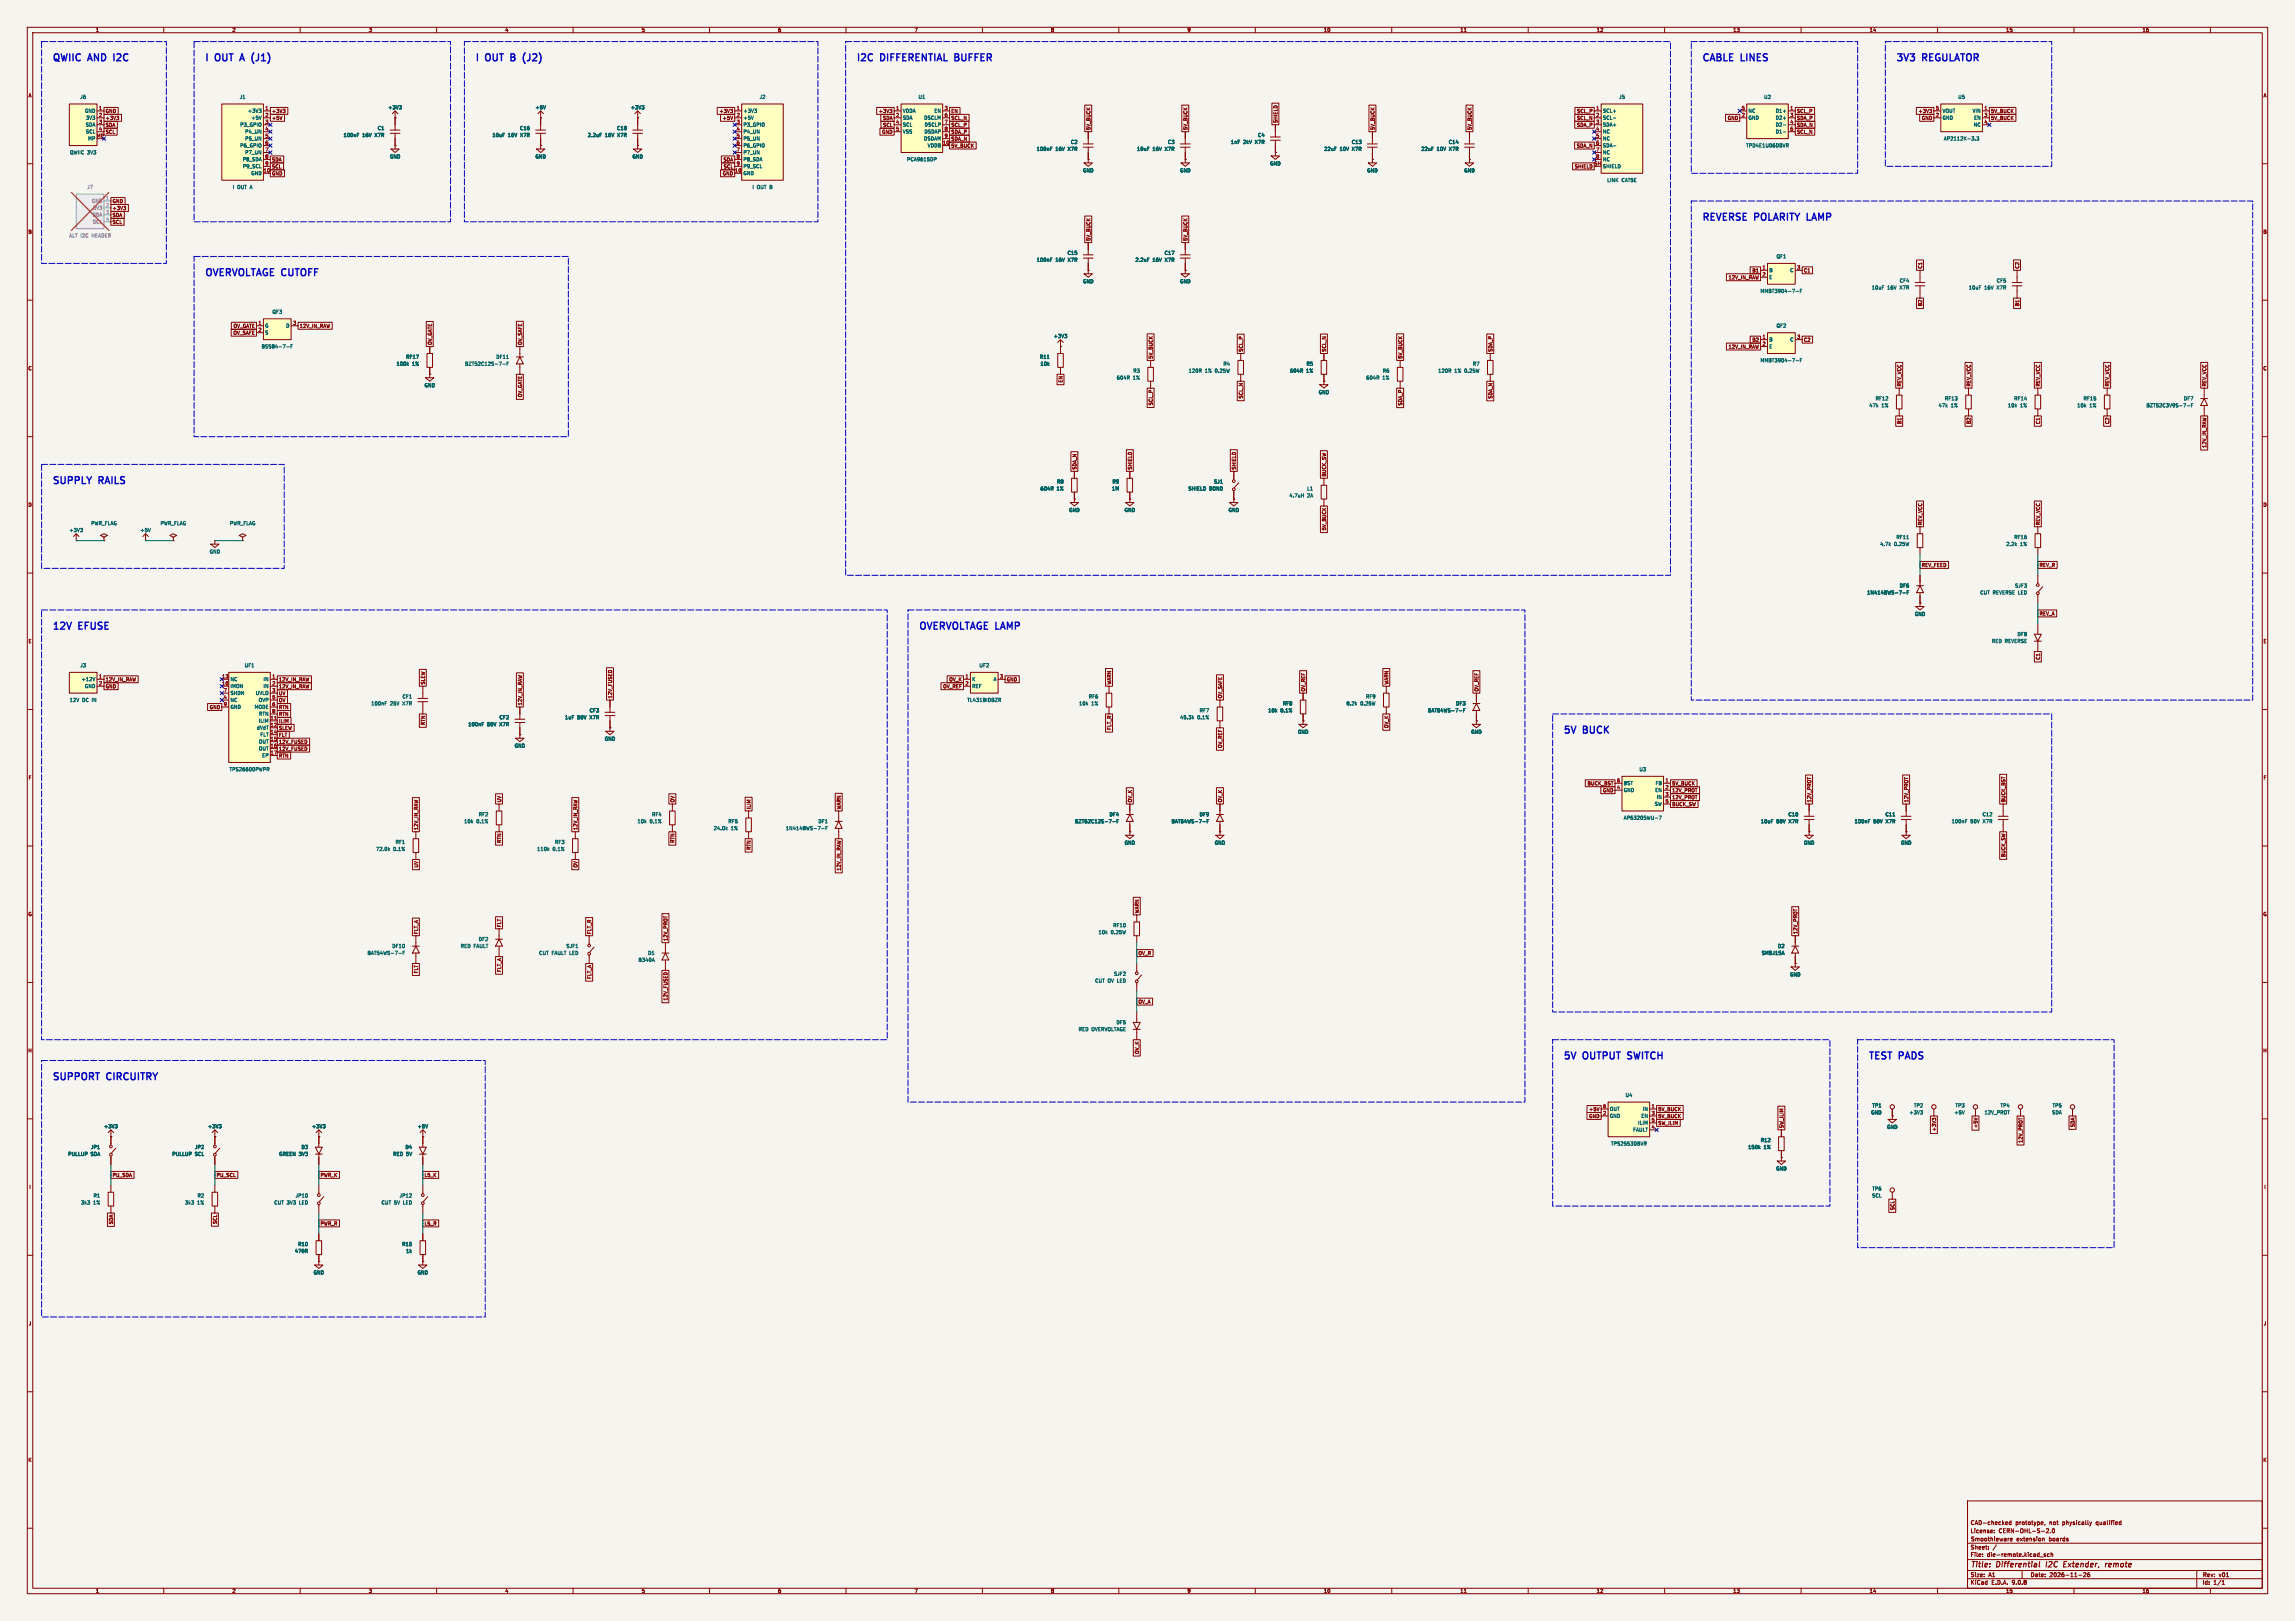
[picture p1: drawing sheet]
<svg xmlns="http://www.w3.org/2000/svg" width="841mm" height="594mm" viewBox="0 0 841 594" stroke-linecap="round" stroke-linejoin="round" font-family="sans-serif">
<defs><g id="words">
<g font-size="3.5" fill="#0000c2">
<text x="19" y="22.6">QWIIC</text>
<text x="32.5" y="22.6">AND</text>
<text x="42.9" y="22.6">I2C</text>
<text x="74.9" y="22.6">I</text>
<text x="79.1" y="22.6">OUT</text>
<text x="89.3" y="22.6">A</text>
<text x="94.4" y="22.6">(J1)</text>
<text x="174" y="22.6">I</text>
<text x="178.2" y="22.6">OUT</text>
<text x="188.4" y="22.6">B</text>
<text x="193.9" y="22.6">(J2)</text>
<text x="313.7" y="22.6">I2C</text>
<text x="322.8" y="22.6">DIFFERENTIAL</text>
<text x="351" y="22.6">BUFFER</text>
<text x="623.6" y="22.6">CABLE LINES</text>
<text x="694.7" y="22.6">3V3</text>
<text x="704.7" y="22.6">REGULATOR</text>
<text x="623.6" y="81">REVERSE</text>
<text x="643.1" y="81">POLARITY LAMP</text>
<text x="74.9" y="101.3">OVERVOLTAGE CUTOFF</text>
<text x="19" y="177.5">SUPPLY</text>
<text x="36.4" y="177.5">RAILS</text>
<text x="19" y="230.9">12V</text>
<text x="29" y="230.9">EFUSE</text>
<text x="336.5" y="230.9">OVERVOLTAGE LAMP</text>
<text x="572.8" y="269">5V</text>
<text x="580.3" y="269">BUCK</text>
<text x="572.8" y="388.4">5V</text>
<text x="580.3" y="388.4">OUTPUT</text>
<text x="597.7" y="388.4">SWITCH</text>
<text x="684.5" y="388.4">TEST</text>
<text x="696.1" y="388.4">PADS</text>
<text x="19" y="396">SUPPORT</text>
<text x="39.3" y="396">CIRCUITRY</text>
</g>
<g font-size="2.8" fill="#840000">
<text x="722" y="574.9">Title:</text>
<text x="731.7" y="574.9">Differential</text>
<text x="750.6" y="574.9">I2C</text>
<text x="757.8" y="574.9">Extender,</text>
<text x="774" y="574.9">remote</text>
</g>
<g font-size="2.1" fill="#840000">
<text x="722" y="562">License:</text>
<text x="722" y="559">CAD-checked</text>
<text x="732.4" y="562">CERN-OHL-S-2.0</text>
<text x="738.5" y="559">prototype,</text>
<text x="751" y="559">not</text>
<text x="755.9" y="559">physically</text>
<text x="768.3" y="559">qualified</text>
<text x="722" y="568">Sheet:</text>
<text x="722" y="565.2">Smoothieware</text>
<text x="739.2" y="565.2">extension</text>
<text x="751.6" y="565.2">boards</text>
<text x="722" y="570.7">File:</text>
<text x="728.1" y="570.7">die-remote.kicad_sch</text>
<text x="722" y="580.9">KiCad</text>
<text x="722" y="578.1">Size:</text>
<text x="728.7" y="578.1">A1</text>
<text x="729.7" y="580.9">E.D.A.</text>
<text x="737.3" y="580.9">9.0.8</text>
<text x="744" y="578.1">Date:</text>
<text x="751" y="578.1">2026-11-26</text>
<text x="807" y="578.3">Rev:</text>
<text x="807" y="580.9">Id:</text>
<text x="811.1" y="580.9">1/1</text>
<text x="813.4" y="578.3">v01</text>
</g>
<g font-size="1.8" fill="#840000">
<text x="35" y="11.9">1</text>
<text x="85" y="11.9">2</text>
<text x="135" y="11.9">3</text>
<text x="185" y="11.9">4</text>
<text x="235" y="11.9">5</text>
<text x="285" y="11.9">6</text>
<text x="335" y="11.9">7</text>
<text x="385" y="11.9">8</text>
<text x="435" y="11.9">9</text>
<text x="485" y="11.9">10</text>
<text x="535" y="11.9">11</text>
<text x="585" y="11.9">12</text>
<text x="635" y="11.9">13</text>
<text x="685" y="11.9">14</text>
<text x="735" y="11.9">15</text>
<text x="785" y="11.9">16</text>
<text x="10.3" y="35.9">A</text>
<text x="829.3" y="35.9">A</text>
<text x="38.6" y="41.6">GND</text>
<text x="99.5" y="41.6">+3V3</text>
<text x="263.5" y="41.6">+3V3</text>
<text x="321.9" y="41.6">+3V3</text>
<text x="348.5" y="41.6">EN</text>
<text x="577.8" y="41.6">SCL_P</text>
<text x="658.3" y="41.6">SCL_P</text>
<text x="702.9" y="41.6">+3V3</text>
<text x="729.5" y="41.6">5V_BUCK</text>
<text x="38.6" y="46.7">SDA</text>
<text x="38.6" y="44.1">+3V3</text>
<text x="99.5" y="44.1">+5V</text>
<text x="264.7" y="44.1">+5V</text>
<text x="323.4" y="44.1">SDA</text>
<text x="323.5" y="46.7">SCL</text>
<text x="348.5" y="46.7">SCL_P</text>
<text x="348.5" y="44.1">SCL_N</text>
<text x="399.7" y="47.8" transform="rotate(-90 399.7 47.8)">5V_BUCK</text>
<text x="435.3" y="47.8" transform="rotate(-90 435.3 47.8)">5V_BUCK</text>
<text x="468.3" y="45.2" transform="rotate(-90 468.3 45.2)">SHIELD</text>
<text x="503.9" y="47.8" transform="rotate(-90 503.9 47.8)">5V_BUCK</text>
<text x="539.4" y="47.8" transform="rotate(-90 539.4 47.8)">5V_BUCK</text>
<text x="577.7" y="46.7">SDA_P</text>
<text x="577.7" y="44.1">SCL_N</text>
<text x="633" y="44.1">GND</text>
<text x="658.3" y="44.1">SDA_P</text>
<text x="658.3" y="46.7">SDA_N</text>
<text x="704.1" y="44.1">GND</text>
<text x="729.5" y="44.1">5V_BUCK</text>
<text x="38.6" y="49.2">SCL</text>
<text x="323.1" y="49.2">GND</text>
<text x="348.5" y="51.8">SDA_N</text>
<text x="348.5" y="49.2">SDA_P</text>
<text x="658.3" y="49.2">SCL_N</text>
<text x="99.5" y="59.4">SDA</text>
<text x="265" y="59.4">SDA</text>
<text x="348.5" y="54.3">5V_BUCK</text>
<text x="577.7" y="54.3">SDA_N</text>
<text x="99.5" y="61.9">SCL</text>
<text x="99.5" y="64.5">GND</text>
<text x="264.7" y="64.5">GND</text>
<text x="265.1" y="61.9">SCL</text>
<text x="576.9" y="61.9">SHIELD</text>
<text x="41.1" y="74.6">GND</text>
<text x="41.1" y="77.2">+3V3</text>
<text x="41.1" y="82.2">SCL</text>
<text x="41.1" y="79.7">SDA</text>
<text x="10.3" y="85.9">B</text>
<text x="399.7" y="88.4" transform="rotate(-90 399.7 88.4)">5V_BUCK</text>
<text x="435.3" y="88.4" transform="rotate(-90 435.3 88.4)">5V_BUCK</text>
<text x="829.2" y="85.9">B</text>
<text x="642" y="100">B1</text>
<text x="660.9" y="100">C1</text>
<text x="704.5" y="98.6" transform="rotate(-90 704.5 98.6)">C1</text>
<text x="740.1" y="98.6" transform="rotate(-90 740.1 98.6)">C2</text>
<text x="633.3" y="102.6">12V_IN_RAW</text>
<text x="704.5" y="112.4" transform="rotate(-90 704.5 112.4)">B2</text>
<text x="740.1" y="112.4" transform="rotate(-90 740.1 112.4)">B1</text>
<text x="85.4" y="122.9">OV_SAFE</text>
<text x="85.4" y="120.3">OV_GATE</text>
<text x="109.7" y="120.3">12V_IN_RAW</text>
<text x="642" y="125.4">B2</text>
<text x="660.9" y="125.4">C2</text>
<text x="158.4" y="126.5" transform="rotate(-90 158.4 126.5)">OV_GATE</text>
<text x="191.5" y="126.5" transform="rotate(-90 191.5 126.5)">OV_SAFE</text>
<text x="422.6" y="131.6" transform="rotate(-90 422.6 131.6)">5V_BUCK</text>
<text x="455.6" y="129.1" transform="rotate(-90 455.6 129.1)">SCL_P</text>
<text x="486.1" y="129.1" transform="rotate(-90 486.1 129.1)">SCL_N</text>
<text x="514" y="131.6" transform="rotate(-90 514 131.6)">5V_BUCK</text>
<text x="547.1" y="129.1" transform="rotate(-90 547.1 129.1)">SDA_P</text>
<text x="633.3" y="128">12V_IN_RAW</text>
<text x="10.3" y="135.9">C</text>
<text x="829.2" y="135.9">C</text>
<text x="389.6" y="140.3" transform="rotate(-90 389.6 140.3)">EN</text>
<text x="696.9" y="141.8" transform="rotate(-90 696.9 141.8)">REV_VCC</text>
<text x="722.3" y="141.8" transform="rotate(-90 722.3 141.8)">REV_VCC</text>
<text x="747.7" y="141.8" transform="rotate(-90 747.7 141.8)">REV_VCC</text>
<text x="773.1" y="141.8" transform="rotate(-90 773.1 141.8)">REV_VCC</text>
<text x="808.7" y="141.8" transform="rotate(-90 808.7 141.8)">REV_VCC</text>
<text x="191.5" y="145.7" transform="rotate(-90 191.5 145.7)">OV_GATE</text>
<text x="422.6" y="148.7" transform="rotate(-90 422.6 148.7)">SCL_P</text>
<text x="455.6" y="146.2" transform="rotate(-90 455.6 146.2)">SCL_N</text>
<text x="514" y="148.7" transform="rotate(-90 514 148.7)">SDA_P</text>
<text x="547.1" y="146.2" transform="rotate(-90 547.1 146.2)">SDA_N</text>
<text x="696.9" y="155.6" transform="rotate(-90 696.9 155.6)">B1</text>
<text x="722.3" y="155.6" transform="rotate(-90 722.3 155.6)">B2</text>
<text x="747.7" y="155.6" transform="rotate(-90 747.7 155.6)">C1</text>
<text x="773.1" y="155.6" transform="rotate(-90 773.1 155.6)">C2</text>
<text x="808.7" y="164.3" transform="rotate(-90 808.7 164.3)">12V_IN_RAW</text>
<text x="394.7" y="172.2" transform="rotate(-90 394.7 172.2)">SDA_N</text>
<text x="415" y="172.2" transform="rotate(-90 415 172.2)">SHIELD</text>
<text x="453.1" y="172.2" transform="rotate(-90 453.1 172.2)">SHIELD</text>
<text x="486.1" y="174.8" transform="rotate(-90 486.1 174.8)">BUCK_SW</text>
<text x="10.3" y="185.9">D</text>
<text x="829.2" y="185.9">D</text>
<text x="486.1" y="194.5" transform="rotate(-90 486.1 194.5)">5V_BUCK</text>
<text x="704.5" y="192.6" transform="rotate(-90 704.5 192.6)">REV_VCC</text>
<text x="747.7" y="192.6" transform="rotate(-90 747.7 192.6)">REV_VCC</text>
<text x="704.1" y="208">REV_FEED</text>
<text x="747.2" y="208">REV_R</text>
<text x="747.2" y="225.7">REV_A</text>
<text x="10.3" y="235.9">E</text>
<text x="829.3" y="235.9">E</text>
<text x="747.7" y="241.9" transform="rotate(-90 747.7 241.9)">C1</text>
<text x="38.6" y="249.9">12V_IN_RAW</text>
<text x="102.1" y="249.9">12V_IN_RAW</text>
<text x="155.9" y="251" transform="rotate(-90 155.9 251)">SLEW</text>
<text x="347.7" y="249.9">OV_K</text>
<text x="368.8" y="249.9">GND</text>
<text x="407.4" y="251" transform="rotate(-90 407.4 251)">WARN</text>
<text x="509" y="251" transform="rotate(-90 509 251)">WARN</text>
<text x="38.6" y="252.4">GND</text>
<text x="102.1" y="257.5">OV</text>
<text x="102.1" y="252.4">12V_IN_RAW</text>
<text x="102.1" y="255">UV</text>
<text x="224.5" y="256.1" transform="rotate(-90 224.5 256.1)">12V_FUSED</text>
<text x="345.5" y="252.4">OV_REF</text>
<text x="448" y="256.1" transform="rotate(-90 448 256.1)">OV_SAFE</text>
<text x="478.5" y="253.5" transform="rotate(-90 478.5 253.5)">OV_REF</text>
<text x="542" y="253.5" transform="rotate(-90 542 253.5)">OV_REF</text>
<text x="76.7" y="260">GND</text>
<text x="102.1" y="260">RTN</text>
<text x="102.1" y="262.6">RTN</text>
<text x="191.5" y="258.6" transform="rotate(-90 191.5 258.6)">12V_IN_RAW</text>
<text x="102.1" y="265.1">ILIM</text>
<text x="102.1" y="267.7">SLEW</text>
<text x="155.9" y="265.9" transform="rotate(-90 155.9 265.9)">RTN</text>
<text x="407.4" y="267.6" transform="rotate(-90 407.4 267.6)">FLT_R</text>
<text x="509" y="267" transform="rotate(-90 509 267)">OV_K</text>
<text x="102.1" y="272.7">12V_FUSED</text>
<text x="102.1" y="275.3">12V_FUSED</text>
<text x="102.1" y="270.2">FLT</text>
<text x="448" y="274.3" transform="rotate(-90 448 274.3)">OV_REF</text>
<text x="102.1" y="277.8">RTN</text>
<text x="10.3" y="285.9">F</text>
<text x="581.6" y="288">BUCK_BST</text>
<text x="612.6" y="288">5V_BUCK</text>
<text x="829.3" y="285.9">F</text>
<text x="587.3" y="290.5">GND</text>
<text x="612.6" y="290.5">12V_PROT</text>
<text x="612.6" y="293.1">12V_PROT</text>
<text x="183.8" y="294.2" transform="rotate(-90 183.8 294.2)">UV</text>
<text x="247.3" y="294.2" transform="rotate(-90 247.3 294.2)">OV</text>
<text x="275.3" y="296.7" transform="rotate(-90 275.3 296.7)">ILIM</text>
<text x="308.3" y="296.7" transform="rotate(-90 308.3 296.7)">WARN</text>
<text x="415" y="294.2" transform="rotate(-90 415 294.2)">OV_K</text>
<text x="448" y="294.2" transform="rotate(-90 448 294.2)">OV_K</text>
<text x="612.6" y="295.6">BUCK_SW</text>
<text x="663.9" y="294.2" transform="rotate(-90 663.9 294.2)">12V_PROT</text>
<text x="699.5" y="294.2" transform="rotate(-90 699.5 294.2)">12V_PROT</text>
<text x="735" y="294.2" transform="rotate(-90 735 294.2)">BUCK_BST</text>
<text x="153.4" y="304.3" transform="rotate(-90 153.4 304.3)">12V_IN_RAW</text>
<text x="211.8" y="304.3" transform="rotate(-90 211.8 304.3)">12V_IN_RAW</text>
<text x="183.8" y="309" transform="rotate(-90 183.8 309)">RTN</text>
<text x="247.3" y="309" transform="rotate(-90 247.3 309)">RTN</text>
<text x="275.3" y="311.6" transform="rotate(-90 275.3 311.6)">RTN</text>
<text x="735" y="314.2" transform="rotate(-90 735 314.2)">BUCK_SW</text>
<text x="153.4" y="318.1" transform="rotate(-90 153.4 318.1)">UV</text>
<text x="211.8" y="318.1" transform="rotate(-90 211.8 318.1)">OV</text>
<text x="308.3" y="319.2" transform="rotate(-90 308.3 319.2)">12V_IN_RAW</text>
<text x="10.3" y="335.9">G</text>
<text x="417.5" y="334.8" transform="rotate(-90 417.5 334.8)">WARN</text>
<text x="829.2" y="335.9">G</text>
<text x="183.8" y="339.9" transform="rotate(-90 183.8 339.9)">FLT</text>
<text x="153.4" y="342.4" transform="rotate(-90 153.4 342.4)">FLT_A</text>
<text x="216.9" y="342.4" transform="rotate(-90 216.9 342.4)">FLT_R</text>
<text x="244.8" y="345" transform="rotate(-90 244.8 345)">12V_PROT</text>
<text x="658.8" y="342.4" transform="rotate(-90 658.8 342.4)">12V_PROT</text>
<text x="417" y="350.2">OV_R</text>
<text x="153.4" y="356.8" transform="rotate(-90 153.4 356.8)">FLT</text>
<text x="183.8" y="356.3" transform="rotate(-90 183.8 356.3)">FLT_A</text>
<text x="216.9" y="358.9" transform="rotate(-90 216.9 358.9)">FLT_A</text>
<text x="244.8" y="366.8" transform="rotate(-90 244.8 366.8)">12V_FUSED</text>
<text x="417" y="368">OV_A</text>
<text x="10.2" y="385.9">H</text>
<text x="417.5" y="386.3" transform="rotate(-90 417.5 386.3)">OV_K</text>
<text x="829.2" y="385.9">H</text>
<text x="582.2" y="407.4">+5V</text>
<text x="607.5" y="407.4">5V_BUCK</text>
<text x="582.2" y="409.9">GND</text>
<text x="607.5" y="409.9">5V_BUCK</text>
<text x="607.5" y="412.4">SW_ILIM</text>
<text x="653.7" y="413.5" transform="rotate(-90 653.7 413.5)">SW_ILIM</text>
<text x="724.9" y="413.5" transform="rotate(-90 724.9 413.5)">+5V</text>
<text x="760.4" y="413.2" transform="rotate(-90 760.4 413.2)">SDA</text>
<text x="709.6" y="414.7" transform="rotate(-90 709.6 414.7)">+3V3</text>
<text x="741.4" y="418.9" transform="rotate(-90 741.4 418.9)">12V_PROT</text>
<text x="41.1" y="431.5">PU_SDA</text>
<text x="79.2" y="431.5">PU_SCL</text>
<text x="117.3" y="431.5">PWR_K</text>
<text x="155.4" y="431.5">L5_K</text>
<text x="10.6" y="435.9">I</text>
<text x="829.6" y="435.9">I</text>
<text x="694.4" y="443.6" transform="rotate(-90 694.4 443.6)">SCL</text>
<text x="41.6" y="448.7" transform="rotate(-90 41.6 448.7)">SDA</text>
<text x="79.7" y="448.7" transform="rotate(-90 79.7 448.7)">SCL</text>
<text x="117.3" y="449.3">PWR_R</text>
<text x="155.4" y="449.3">L5_R</text>
<text x="10.4" y="485.9">J</text>
<text x="829.4" y="485.9">J</text>
<text x="10.3" y="535.9">K</text>
<text x="829.2" y="535.9">K</text>
<text x="35" y="583.9">1</text>
<text x="85" y="583.9">2</text>
<text x="135" y="583.9">3</text>
<text x="185" y="583.9">4</text>
<text x="235" y="583.9">5</text>
<text x="285" y="583.9">6</text>
<text x="335" y="583.9">7</text>
<text x="385" y="583.9">8</text>
<text x="435" y="583.9">9</text>
<text x="485" y="583.9">10</text>
<text x="535" y="583.9">11</text>
<text x="585" y="583.9">12</text>
<text x="635" y="583.9">13</text>
<text x="685" y="583.9">14</text>
<text x="735" y="583.9">15</text>
<text x="785" y="583.9">16</text>
</g>
<g font-size="1.8" fill="#006464">
<text x="29.3" y="36.4">J6</text>
<text x="31" y="41.5">GND</text>
<text x="87.7" y="36.4">J1</text>
<text x="90.7" y="41.5">+3V3</text>
<text x="142.1" y="40.2">+3V3</text>
<text x="196.1" y="40.2">+5V</text>
<text x="231" y="40.2">+3V3</text>
<text x="272.3" y="41.5">+3V3</text>
<text x="278.2" y="36.4">J2</text>
<text x="330.7" y="41.5">VDDA</text>
<text x="336.4" y="36.4">U1</text>
<text x="342.2" y="41.5">EN</text>
<text x="587.2" y="41.5">SCL+</text>
<text x="593.2" y="36.4">J5</text>
<text x="640.6" y="41.5">NC</text>
<text x="646.3" y="36.4">U2</text>
<text x="650.6" y="41.5">D1+</text>
<text x="711.7" y="41.5">VOUT</text>
<text x="717.4" y="36.4">U5</text>
<text x="722.7" y="41.5">VIN</text>
<text x="31.3" y="46.6">SDA</text>
<text x="31.3" y="44">3V3</text>
<text x="87.9" y="46.6">P3_GPIO</text>
<text x="91.9" y="44">+5V</text>
<text x="138.3" y="47.9">C1</text>
<text x="190.4" y="47.9">C16</text>
<text x="226" y="47.9">C18</text>
<text x="272.3" y="44">+5V</text>
<text x="272.3" y="46.6">P3_GPIO</text>
<text x="330.7" y="44">SDA</text>
<text x="330.7" y="46.6">SCL</text>
<text x="338.5" y="44">DSCLM</text>
<text x="338.7" y="46.6">DSCLP</text>
<text x="587.2" y="44">SCL-</text>
<text x="587.2" y="46.6">SDA+</text>
<text x="640.6" y="44">GND</text>
<text x="650.6" y="44">D2+</text>
<text x="650.6" y="46.6">D2-</text>
<text x="711.7" y="44">GND</text>
<text x="723.1" y="46.6">NC</text>
<text x="723.2" y="44">EN</text>
<text x="31.3" y="49.1">SCL</text>
<text x="32.1" y="51.7">MP</text>
<text x="89.7" y="49.1">P4_UN</text>
<text x="89.7" y="51.7">P5_UN</text>
<text x="125.8" y="50.4">100nF</text>
<text x="132.8" y="50.4">16V</text>
<text x="137.5" y="50.4">X7R</text>
<text x="180.3" y="50.4">10uF</text>
<text x="186.1" y="50.4">16V</text>
<text x="190.8" y="50.4">X7R</text>
<text x="215.3" y="50.4">2.2uF</text>
<text x="221.7" y="50.4">16V</text>
<text x="226.4" y="50.4">X7R</text>
<text x="272.3" y="49.1">P4_UN</text>
<text x="272.3" y="51.7">P5_UN</text>
<text x="330.7" y="49.1">VSS</text>
<text x="338.4" y="51.7">DSDAM</text>
<text x="338.6" y="49.1">DSDAP</text>
<text x="392.3" y="52.9">C2</text>
<text x="427.8" y="52.9">C3</text>
<text x="450.9" y="52.9">1nF</text>
<text x="455.6" y="52.9">2kV</text>
<text x="460.1" y="52.9">X7R</text>
<text x="460.9" y="50.4">C4</text>
<text x="495.2" y="52.9">C13</text>
<text x="530.8" y="52.9">C14</text>
<text x="587.2" y="49.1">NC</text>
<text x="587.2" y="51.7">NC</text>
<text x="650.6" y="49.1">D1-</text>
<text x="712.2" y="51.7">AP2112K-3.3</text>
<text x="25.5" y="56.7">QWIIC 3V3</text>
<text x="87.9" y="54.2">P6_GPIO</text>
<text x="88.8" y="59.3">P8_SDA</text>
<text x="89.7" y="56.7">P7_UN</text>
<text x="142.7" y="58.3">GND</text>
<text x="196.1" y="58.3">GND</text>
<text x="231.6" y="58.3">GND</text>
<text x="272.3" y="54.2">P6_GPIO</text>
<text x="272.3" y="56.7">P7_UN</text>
<text x="272.3" y="59.3">P8_SDA</text>
<text x="332.2" y="59.3">PCA9615DP</text>
<text x="339.8" y="54.2">VDDB</text>
<text x="379.8" y="55.5">100nF</text>
<text x="386.8" y="55.5">16V</text>
<text x="391.5" y="55.5">X7R</text>
<text x="416.5" y="55.5">10uF</text>
<text x="422.4" y="55.5">16V</text>
<text x="427" y="55.5">X7R</text>
<text x="485.1" y="55.5">22uF</text>
<text x="490.9" y="55.5">10V</text>
<text x="495.6" y="55.5">X7R</text>
<text x="520.7" y="55.5">22uF</text>
<text x="526.5" y="55.5">10V</text>
<text x="531.2" y="55.5">X7R</text>
<text x="587.2" y="54.2">SDA-</text>
<text x="587.2" y="56.7">NC</text>
<text x="587.2" y="59.3">NC</text>
<text x="639.7" y="54.2">TPD4E1U06DBVR</text>
<text x="88.9" y="61.8">P9_SCL</text>
<text x="91.9" y="64.4">GND</text>
<text x="272.3" y="61.8">P9_SCL</text>
<text x="272.3" y="64.4">GND</text>
<text x="396.7" y="63.3">GND</text>
<text x="432.3" y="63.3">GND</text>
<text x="465.3" y="60.8">GND</text>
<text x="500.9" y="63.3">GND</text>
<text x="536.4" y="63.3">GND</text>
<text x="587.2" y="61.8">SHIELD</text>
<text x="85.2" y="69.4">I</text>
<text x="86.9" y="69.4">OUT A</text>
<text x="275.6" y="69.4">I</text>
<text x="277.4" y="69.4">OUT B</text>
<text x="588.8" y="66.9">LINK</text>
<text x="594.2" y="66.9">CAT5E</text>
<text x="391.1" y="93.6">C15</text>
<text x="426.6" y="93.6">C17</text>
<text x="650.9" y="94.8">QF1</text>
<text x="379.8" y="96.1">100nF</text>
<text x="386.8" y="96.1">16V</text>
<text x="391.5" y="96.1">X7R</text>
<text x="415.9" y="96.1">2.2uF</text>
<text x="422.4" y="96.1">16V</text>
<text x="427" y="96.1">X7R</text>
<text x="648.2" y="99.9">B</text>
<text x="655.9" y="99.9">C</text>
<text x="396.7" y="104">GND</text>
<text x="432.3" y="104">GND</text>
<text x="645" y="107.5">MMBT3904-7-F</text>
<text x="648.2" y="102.5">E</text>
<text x="685.8" y="106.3">10uF</text>
<text x="691.6" y="106.3">16V</text>
<text x="696" y="103.7">CF4</text>
<text x="696.3" y="106.3">X7R</text>
<text x="721.3" y="106.3">10uF</text>
<text x="727.2" y="106.3">16V</text>
<text x="731.5" y="103.7">CF5</text>
<text x="731.8" y="106.3">X7R</text>
<text x="99.7" y="115.2">QF3</text>
<text x="97" y="120.2">G</text>
<text x="97" y="122.8">S</text>
<text x="104.7" y="120.2">D</text>
<text x="386" y="124.1">+3V3</text>
<text x="648.2" y="125.3">B</text>
<text x="650.9" y="120.2">QF2</text>
<text x="655.9" y="125.3">C</text>
<text x="95.7" y="127.9">BSS84-7-F</text>
<text x="148.7" y="131.7">RF17</text>
<text x="181.7" y="131.7">DF11</text>
<text x="380.9" y="131.7">R11</text>
<text x="648.2" y="127.9">E</text>
<text x="145.2" y="134.2">100k</text>
<text x="151" y="134.2">1%</text>
<text x="170.3" y="134.2">BZT52C12S-7-F</text>
<text x="381.1" y="134.2">10k</text>
<text x="415.1" y="136.8">R3</text>
<text x="435.5" y="136.8">120R</text>
<text x="441.5" y="136.8">1%</text>
<text x="445.4" y="136.8">0.25W</text>
<text x="448.2" y="134.2">R4</text>
<text x="472.6" y="136.8">604R</text>
<text x="478.6" y="134.2">R5</text>
<text x="478.7" y="136.8">1%</text>
<text x="506.6" y="136.8">R6</text>
<text x="526.9" y="136.8">120R</text>
<text x="533" y="136.8">1%</text>
<text x="536.8" y="136.8">0.25W</text>
<text x="539.6" y="134.2">R7</text>
<text x="645" y="132.9">MMBT3904-7-F</text>
<text x="155.4" y="142.1">GND</text>
<text x="409.1" y="139.3">604R</text>
<text x="415.2" y="139.3">1%</text>
<text x="500.5" y="139.3">604R</text>
<text x="506.6" y="139.3">1%</text>
<text x="483.1" y="144.6">GND</text>
<text x="684.9" y="149.5">47k</text>
<text x="687.2" y="146.9">RF12</text>
<text x="689.5" y="149.5">1%</text>
<text x="710.3" y="149.5">47k</text>
<text x="712.6" y="146.9">RF13</text>
<text x="714.9" y="149.5">1%</text>
<text x="735.7" y="149.5">10k</text>
<text x="738" y="146.9">RF14</text>
<text x="740.3" y="149.5">1%</text>
<text x="761.1" y="149.5">10k</text>
<text x="763.4" y="146.9">RF15</text>
<text x="765.7" y="149.5">1%</text>
<text x="786.4" y="149.5">BZT52C3V9S-7-F</text>
<text x="800.1" y="146.9">DF7</text>
<text x="381.2" y="179.9">604R</text>
<text x="387.2" y="177.4">R8</text>
<text x="387.2" y="179.9">1%</text>
<text x="407.3" y="179.9">1M</text>
<text x="407.5" y="177.4">R9</text>
<text x="435.3" y="179.9">SHIELD</text>
<text x="443.1" y="179.9">BOND</text>
<text x="444.7" y="177.4">SJ1</text>
<text x="478.9" y="179.9">L1</text>
<text x="472.3" y="182.5">4.7uH</text>
<text x="479" y="182.5">2A</text>
<text x="391.7" y="187.8">GND</text>
<text x="412" y="187.8">GND</text>
<text x="450.1" y="187.8">GND</text>
<text x="25.3" y="195.2">+3V3</text>
<text x="33.3" y="192.6">PWR_FLAG</text>
<text x="51.3" y="195.2">+5V</text>
<text x="58.7" y="192.6">PWR_FLAG</text>
<text x="84.1" y="192.6">PWR_FLAG</text>
<text x="694.8" y="197.7">RF11</text>
<text x="738" y="197.7">RF16</text>
<text x="76.7" y="203">GND</text>
<text x="688.9" y="200.3">4.7k</text>
<text x="694.1" y="200.3">0.25W</text>
<text x="735.1" y="200.3">2.2k</text>
<text x="740.3" y="200.3">1%</text>
<text x="696" y="215.5">DF6</text>
<text x="738.3" y="215.5">SJF3</text>
<text x="684.1" y="218">1N4148WS-7-F</text>
<text x="725.5" y="218">CUT REVERSE LED</text>
<text x="701.5" y="225.9">GND</text>
<text x="739.2" y="233.3">DF8</text>
<text x="729.8" y="235.8">RED REVERSE</text>
<text x="29.3" y="244.7">J3</text>
<text x="89.5" y="244.7">UF1</text>
<text x="358.8" y="244.7">UF2</text>
<text x="29.8" y="249.8">+12V</text>
<text x="84.3" y="249.8">NC</text>
<text x="96.4" y="249.8">IN</text>
<text x="356.1" y="249.8">K</text>
<text x="364" y="249.8">A</text>
<text x="25.4" y="257.4">12V</text>
<text x="30.1" y="257.4">DC IN</text>
<text x="31" y="252.3">GND</text>
<text x="84.3" y="252.3">IMON</text>
<text x="84.3" y="254.9">SHDN</text>
<text x="84.3" y="257.4">NC</text>
<text x="93.6" y="254.9">UVLO</text>
<text x="94.7" y="257.4">OVP</text>
<text x="96.4" y="252.3">IN</text>
<text x="147.3" y="256.1">CF1</text>
<text x="354.3" y="257.4">TL431BIDBZR</text>
<text x="356.1" y="252.3">REF</text>
<text x="398.8" y="256.1">RF6</text>
<text x="500.4" y="256.1">RF9</text>
<text x="84.3" y="259.9">GND</text>
<text x="93.1" y="259.9">MODE</text>
<text x="94.8" y="262.5">RTN</text>
<text x="135.9" y="258.7">100nF</text>
<text x="143" y="258.7">25V</text>
<text x="147.6" y="258.7">X7R</text>
<text x="182.9" y="263.8">CF2</text>
<text x="206.9" y="263.8">1uF</text>
<text x="211.5" y="263.8">50V</text>
<text x="215.9" y="261.2">CF3</text>
<text x="216.2" y="263.8">X7R</text>
<text x="395.3" y="258.7">10k</text>
<text x="399.9" y="258.7">1%</text>
<text x="432.3" y="263.8">45.3k</text>
<text x="438.7" y="263.8">0.1%</text>
<text x="439.4" y="261.2">RF7</text>
<text x="464.6" y="261.2">10k</text>
<text x="469.2" y="261.2">0.1%</text>
<text x="469.9" y="258.7">RF8</text>
<text x="493.3" y="258.7">8.2k</text>
<text x="498.5" y="258.7">0.25W</text>
<text x="523.1" y="261.2">BAT54WS-7-F</text>
<text x="533.4" y="258.7">DF3</text>
<text x="94" y="267.6">dVdT</text>
<text x="94.7" y="265">ILIM</text>
<text x="171.5" y="266.3">100nF</text>
<text x="178.5" y="266.3">50V</text>
<text x="183.2" y="266.3">X7R</text>
<text x="475.5" y="269.1">GND</text>
<text x="539" y="269.1">GND</text>
<text x="94.7" y="272.6">OUT</text>
<text x="94.7" y="275.2">OUT</text>
<text x="95.3" y="270.1">FLT</text>
<text x="188.5" y="274.2">GND</text>
<text x="221.5" y="271.6">GND</text>
<text x="95.9" y="277.7">EP</text>
<text x="84" y="282.8">TPS26600PWPR</text>
<text x="594.9" y="287.9">BST</text>
<text x="600.6" y="282.8">U3</text>
<text x="606.5" y="287.9">FB</text>
<text x="594.9" y="290.4">GND</text>
<text x="606.4" y="290.4">EN</text>
<text x="607" y="293">IN</text>
<text x="175.3" y="299.3">RF2</text>
<text x="238.8" y="299.3">RF4</text>
<text x="406.4" y="299.3">DF4</text>
<text x="439.4" y="299.3">DF9</text>
<text x="606.2" y="295.5">SW</text>
<text x="655.2" y="299.3">C10</text>
<text x="690.8" y="299.3">C11</text>
<text x="726.3" y="299.3">C12</text>
<text x="170" y="301.9">10k</text>
<text x="174.6" y="301.9">0.1%</text>
<text x="233.5" y="301.9">10k</text>
<text x="238.1" y="301.9">0.1%</text>
<text x="261.4" y="304.4">24.0k</text>
<text x="266.7" y="301.9">RF5</text>
<text x="267.8" y="304.4">1%</text>
<text x="287.8" y="304.4">1N4148WS-7-F</text>
<text x="299.7" y="301.9">DF1</text>
<text x="393.8" y="301.9">BZT52C12S-7-F</text>
<text x="429.2" y="301.9">BAT54WS-7-F</text>
<text x="594.9" y="300.6">AP63205WU-7</text>
<text x="645.1" y="301.9">10uF</text>
<text x="651" y="301.9">50V</text>
<text x="655.6" y="301.9">X7R</text>
<text x="679.5" y="301.9">100nF</text>
<text x="686.5" y="301.9">50V</text>
<text x="691.2" y="301.9">X7R</text>
<text x="715" y="301.9">100nF</text>
<text x="722.1" y="301.9">50V</text>
<text x="726.8" y="301.9">X7R</text>
<text x="144.8" y="309.5">RF1</text>
<text x="203.2" y="309.5">RF3</text>
<text x="412" y="309.7">GND</text>
<text x="445" y="309.7">GND</text>
<text x="660.9" y="309.7">GND</text>
<text x="696.5" y="309.7">GND</text>
<text x="137.7" y="312">72.0k</text>
<text x="144.1" y="312">0.1%</text>
<text x="196.7" y="312">110k</text>
<text x="202.5" y="312">0.1%</text>
<text x="407.8" y="340">RF10</text>
<text x="143.6" y="347.6">DF10</text>
<text x="168.7" y="347.6">RED FAULT</text>
<text x="175.3" y="345">DF2</text>
<text x="207.4" y="347.6">SJF1</text>
<text x="402.4" y="342.5">10k</text>
<text x="407.1" y="342.5">0.25W</text>
<text x="651.4" y="347.6">D2</text>
<text x="134.5" y="350.1">BAT54WS-7-F</text>
<text x="197.4" y="350.1">CUT FAULT LED</text>
<text x="233.8" y="352.7">B340A</text>
<text x="237.3" y="350.1">D1</text>
<text x="645.4" y="350.1">SMBJ15A</text>
<text x="408.1" y="357.7">SJF2</text>
<text x="655.8" y="358">GND</text>
<text x="401.2" y="360.3">CUT OV LED</text>
<text x="409" y="375.5">DF5</text>
<text x="395.1" y="378.1">RED OVERVOLTAGE</text>
<text x="589.8" y="407.3">OUT</text>
<text x="595.5" y="402.2">U4</text>
<text x="601.9" y="407.3">IN</text>
<text x="685.9" y="406">TP1</text>
<text x="701.2" y="406">TP2</text>
<text x="716.4" y="406">TP3</text>
<text x="732.9" y="406">TP4</text>
<text x="752" y="406">TP5</text>
<text x="38" y="413.6">+3V3</text>
<text x="76.1" y="413.6">+3V3</text>
<text x="114.2" y="413.6">+3V3</text>
<text x="152.9" y="413.6">+5V</text>
<text x="589.8" y="409.8">GND</text>
<text x="600.1" y="412.3">ILIM</text>
<text x="601.3" y="409.8">EN</text>
<text x="685.5" y="408.5">GND</text>
<text x="691.4" y="413.9">GND</text>
<text x="699.6" y="408.5">+3V3</text>
<text x="716" y="408.5">+5V</text>
<text x="727.1" y="408.5">12V_PROT</text>
<text x="751.9" y="408.5">SDA</text>
<text x="590.2" y="420">TPS2553DBVR</text>
<text x="598.3" y="414.9">FAULT</text>
<text x="645.1" y="418.7">R12</text>
<text x="24.8" y="423.8">PULLUP</text>
<text x="33.2" y="421.2">JP1</text>
<text x="33.3" y="423.8">SDA</text>
<text x="63" y="423.8">PULLUP</text>
<text x="71.3" y="421.2">JP2</text>
<text x="71.4" y="423.8">SCL</text>
<text x="102.2" y="423.8">GREEN 3V3</text>
<text x="110.3" y="421.2">D3</text>
<text x="144" y="423.8">RED 5V</text>
<text x="148.4" y="421.2">D4</text>
<text x="640.5" y="421.2">150k</text>
<text x="646.3" y="421.2">1%</text>
<text x="650.7" y="429.1">GND</text>
<text x="685.9" y="436.5">TP6</text>
<text x="29.5" y="441.6">3k3</text>
<text x="34.1" y="439">R1</text>
<text x="34.2" y="441.6">1%</text>
<text x="67.6" y="441.6">3k3</text>
<text x="72.2" y="439">R2</text>
<text x="72.3" y="441.6">1%</text>
<text x="100.4" y="441.6">CUT 3V3</text>
<text x="108.2" y="439">JP10</text>
<text x="109.8" y="441.6">LED</text>
<text x="139.7" y="441.6">CUT 5V</text>
<text x="146.3" y="439">JP12</text>
<text x="147.9" y="441.6">LED</text>
<text x="685.9" y="439">SCL</text>
<text x="107.9" y="459.3">470R</text>
<text x="109.1" y="456.8">R10</text>
<text x="147.2" y="456.8">R15</text>
<text x="148.7" y="459.3">1k</text>
<text x="114.8" y="467.2">GND</text>
<text x="152.9" y="467.2">GND</text>
</g>
<g font-size="1.8" fill="#a90000">
<text x="36.1" y="40.4">1</text>
<text x="97.1" y="40.4">1</text>
<text x="269.8" y="40.4">1</text>
<text x="328.2" y="40.4">1</text>
<text x="346" y="40.4">3</text>
<text x="584.8" y="40.4">1</text>
<text x="638.1" y="40.4">5</text>
<text x="655.9" y="40.4">1</text>
<text x="709.2" y="40.4">5</text>
<text x="727" y="40.4">1</text>
<text x="36.1" y="42.9">2</text>
<text x="36.1" y="45.5">3</text>
<text x="97.1" y="42.9">2</text>
<text x="97.1" y="45.5">3</text>
<text x="269.8" y="42.9">2</text>
<text x="269.8" y="45.5">3</text>
<text x="328.2" y="42.9">2</text>
<text x="328.2" y="45.5">4</text>
<text x="346" y="42.9">6</text>
<text x="346" y="45.5">7</text>
<text x="584.8" y="42.9">2</text>
<text x="584.8" y="45.5">3</text>
<text x="638.1" y="42.9">2</text>
<text x="655.9" y="42.9">3</text>
<text x="655.9" y="45.5">4</text>
<text x="709.2" y="42.9">2</text>
<text x="727" y="42.9">3</text>
<text x="727" y="45.5">4</text>
<text x="35.4" y="50.5">MP</text>
<text x="36.1" y="48">4</text>
<text x="97.1" y="48">4</text>
<text x="97.1" y="50.5">5</text>
<text x="97.1" y="53.1">6</text>
<text x="269.8" y="48">4</text>
<text x="269.8" y="50.5">5</text>
<text x="269.8" y="53.1">6</text>
<text x="328.2" y="48">5</text>
<text x="345.4" y="53.1">10</text>
<text x="346" y="48">8</text>
<text x="346" y="50.5">9</text>
<text x="584.8" y="48">4</text>
<text x="584.8" y="50.5">5</text>
<text x="584.8" y="53.1">6</text>
<text x="655.9" y="48">6</text>
<text x="97.1" y="55.6">7</text>
<text x="97.1" y="58.2">8</text>
<text x="269.8" y="55.6">7</text>
<text x="269.8" y="58.2">8</text>
<text x="584.8" y="55.6">7</text>
<text x="584.8" y="58.2">8</text>
<text x="96.5" y="63.2">10</text>
<text x="97.1" y="60.7">9</text>
<text x="269.2" y="63.2">10</text>
<text x="269.8" y="60.7">9</text>
<text x="584.1" y="60.7">SH</text>
<text x="645.7" y="98.8">1</text>
<text x="645.7" y="101.3">2</text>
<text x="658.4" y="98.8">3</text>
<text x="94.5" y="119.1">1</text>
<text x="107.2" y="119.1">3</text>
<text x="94.5" y="121.7">2</text>
<text x="645.7" y="124.2">1</text>
<text x="658.4" y="124.2">3</text>
<text x="645.7" y="126.7">2</text>
<text x="36.1" y="248.7">1</text>
<text x="36.1" y="251.2">2</text>
<text x="81.2" y="248.7">13</text>
<text x="81.2" y="251.2">10</text>
<text x="99.6" y="248.7">1</text>
<text x="99.6" y="251.2">2</text>
<text x="353.6" y="248.7">1</text>
<text x="353.6" y="251.2">2</text>
<text x="366.3" y="248.7">3</text>
<text x="81.8" y="253.7">7</text>
<text x="81.8" y="256.3">4</text>
<text x="99.6" y="253.7">3</text>
<text x="99.6" y="256.3">5</text>
<text x="81.8" y="258.8">9</text>
<text x="99" y="263.9">11</text>
<text x="99.6" y="258.8">6</text>
<text x="99.6" y="261.4">8</text>
<text x="99" y="266.4">12</text>
<text x="99" y="269">14</text>
<text x="99" y="271.5">15</text>
<text x="99" y="274.1">16</text>
<text x="99" y="276.6">17</text>
<text x="592.4" y="286.8">6</text>
<text x="610.2" y="286.8">1</text>
<text x="592.4" y="289.3">4</text>
<text x="610.2" y="289.3">2</text>
<text x="610.2" y="291.8">3</text>
<text x="610.2" y="294.4">5</text>
<text x="587.3" y="406.1">6</text>
<text x="605.1" y="406.1">1</text>
<text x="587.3" y="408.7">2</text>
<text x="605.1" y="408.7">3</text>
<text x="605.1" y="411.2">5</text>
<text x="605.1" y="413.8">4</text>
</g>
<g font-size="1.8" fill="#939391">
<text x="31.8" y="69.4">J7</text>
<text x="33.5" y="74.5">GND</text>
<text x="33.9" y="77.1">3V3</text>
<text x="33.8" y="79.6">SDA</text>
<text x="33.9" y="82.1">SCL</text>
<text x="25.2" y="87.2">ALT I2C</text>
<text x="33.7" y="87.2">HEADER</text>
</g>
<g font-size="1.8" fill="#a5a4a2">
<text x="38.7" y="73.4">1</text>
<text x="38.7" y="75.9">2</text>
<text x="38.7" y="78.5">3</text>
<text x="38.7" y="81">4</text>
</g>
</g></defs>
<path d="M0 0h841v594h-841z" fill="#f5f4ef" stroke="#f5f4ef" stroke-width=".37"/>
<g fill="none" stroke="#840000" stroke-width=".37">
<path d="M10 10h821v574h-821zM12 12h817v570h-817zM60 10v2M110 10v2M160 10v2M210 10v2M260 10v2M310 10v2M360 10v2M410 10v2M460 10v2M510 10v2"/>
<path d="M536.6 11.6h.7M560 10v2M610 10v2M660 10v2M710 10v2M760 10v2M810 10v2M10 60h2M829 60h2M10 110h2M829 110h2M10 160h2"/>
<path d="M829 160h2M10 210h2M829 210h2M10 260h2M829 260h2M10 310h2M829 310h2M10 360h2M829 360h2M10 410h2M829 410h2M10 460h2"/>
<path d="M829 460h2M10 510h2M829 510h2M10 560h2M721 550h108v32h-108zM735.5 557.7l.2 .3-.7 .2M735.6 558.6l-.1 .1M737 557.2v1.5l-.6-.1-.1-.8h.7M748.2 557.7l.4 .1 .1 .2-.7 .2M748.6 558.6l-.4 .1M749.4 558.6v.1M749.4 558.7l-.2 .2"/>
<path d="M765.7 557.7l.4 1M766.1 558.7l-.4 .5M766.5 557.7l-.4 1M776.7 557.8h.5M777.2 557.2v1.4h-.5M829 560h2M721 578.5h108M721 575.5h108M721 571.5h108M721 565.5h108M726.5 570.2h.1M726.5 570.2v.1"/>
<path d="M726.5 569.5v.1M728.7 567.5v.2M728.7 566.8v.1M730.8 561.5v.2M730.8 560.8v.1M731.6 566.1l-1.3 1.9M736.9 563.7l.4 .1 .1 .2-.7 .2M737.3 564.6l-.4 .1M741 575.5v3M747.6 570.5h1.1M749 569.7l.7 .4-.2 .3-.5-.1M749 569.6v.1"/>
<path d="M749.6 569.5l-.6 .1M749.9 560.3l.6-.1 .2 .4-.9 1.1h.9M751 569.5l-.5-.1-.3 .3 .2 .6h.6M751 563.2v1.5M751 564.6l.1 .1M751.1 563.7l-.1 .1M751.4 561.5v.2M751.6 569.5h.6v.9M751.6 568.9v1.5M752.2 560.3l.2-.1a.73 .73 0 0 1 .5 .8 .73 .73 0 0 1-.7 .6l-.2-.5zM761.7 577.2h1.2M763.7 576.3l-.2 .1"/>
<path d="M764.1 576.3l.2 .6-.8 .9h.9M765.4 576.3l-.4 .3v.9l.2 .3 .5-.2v-.7h-.5l-.2 .2M805 575.5v6.5M814.3 579.5l.4-.4v1.5M60 582v2M110 582v2M160 582v2M210 582v2M260 582v2M310 582v2M360 582v2M410 582v2"/>
<path d="M460 582v2M510 582v2M536.6 583.6h.7M560 582v2M610 582v2M660 582v2M710 582v2M760 582v2M810 582v2M814.3 580.6h.9"/>
</g>
<path d="M747.3 574.1l.2 .1M747.4 572.2l-.2 1.7M750 572.2l-.2 2M756.3 573.2h.6M757.4 572.2h-1l-.2 2h.9M771.7 572.9l-.2 1.3M772.2 572.9l-.6 .4M773.5 572.9l-.6 .1-.2 .9 .6 .3M773.7 573.4l-1 .1" fill="none" stroke="#840000" stroke-width=".4"/>
<path d="M25.4 38.1h10.2v15.2h-10.2z" fill="#ffffc2"/>
<g fill="none" stroke="#840000" stroke-width=".37">
<path d="M25.4 38.1h10.2v15.2h-10.2zM35.6 40.6h2.5M35.6 43.2h2.5M35.6 45.7h2.5M35.6 48.3h2.5M694.9 144.8h2.1v5.1h-2.1zM696 142.2v2.6M696 149.9v2.5M720.3 144.8h2.1v5.1h-2.1zM721.4 142.2v2.6M721.4 149.9v2.5M759.5 406.4v2.5"/>
<circle cx="759.5" cy="405.6" r=".8"/>
</g>
<path d="M647.7 121.9h10.2v7.6h-10.2z" fill="#ffffc2"/>
<g fill="none" stroke="#840000" stroke-width=".37">
<path d="M645.2 124.5h2.5M645.2 127h2.5M647.7 121.9h10.2v7.6h-10.2zM657.9 124.5h2.5M771.1 144.8h2.1v5.1h-2.1zM772.2 142.2v2.6M772.2 149.9v2.5M806.4 146h2.6M807.7 146l1.3 2.6h-2.6zM807.7 142.2v3.8M807.7 148.6v3.8M63.5 196.8l1.3-.6-1.3-.6-1.3 .6 1.3 .6v1.3"/>
<path d="M63.5 198.1h.1M691.9 410.2h3l-1.5 1.3zM693.4 408.9h.1M693.4 406.4v3.8M708.7 406.4v2.5M723.9 406.4v2.5M740.4 406.4v2.5M651.3 425.4h3l-1.5 1.3zM652.8 424.2h.1M652.8 424.2v1.2M693.4 436.9v2.5"/>
<circle cx="693.4" cy="405.6" r=".8"/>
<circle cx="708.7" cy="405.6" r=".8"/>
<circle cx="723.9" cy="405.6" r=".8"/>
<circle cx="740.4" cy="405.6" r=".8"/>
<circle cx="693.4" cy="436.1" r=".8"/>
</g>
<path d="M658.1 132.2h1M659.7 132h.4M660.3 131.4h-.6v1.3M801.4 148.7h1M803 148.5h.4M803.6 147.9h-.6v1.3M703.7 407h.8l-.4 .5M704.3 407.5l.2 .2-.2 .5M719.9 407l-.5 1.2" fill="none" stroke="#006464" stroke-width=".37"/>
<path d="M647.7 96.5h10.2v7.6h-10.2z" fill="#ffffc2"/>
<g fill="none" stroke="#840000" stroke-width=".37">
<path d="M501.4 59.7h3l-1.5 1.3zM502.9 58.4h.1M502.9 58.4v1.3M537 59.7h3l-1.5 1.3zM538.5 58.4h.1M538.5 58.4v1.3M645.2 99.1h2.5M647.7 96.5h10.2v7.6h-10.2zM657.9 99.1h2.5M645.2 101.6h2.5M52.3 196.6l1-1 1.1 1M53.3 198.1h.1"/>
<path d="M53.3 195.6v2.5M88.9 196.8l1.3-.6-1.3-.6-1.3 .6 1.3 .6v1.3M88.9 198.1h.1M307.3 297.2v3.8M306.1 301h2.5M307.3 301l1.3 2.5h-2.5zM307.3 303.5v3.8"/>
</g>
<path d="M658.1 106.8h1M659.7 106.6h.4M660.3 106h-.6v1.3M55.2 193.6l-.5 1.3M301.1 303.6h.9M302.6 303.4h.5M303.2 302.8h-.6v1.3" fill="none" stroke="#006464" stroke-width=".37"/>
<path d="M586.7 38.1h15.3v25.4h-15.3z" fill="#ffffc2"/>
<g fill="none" stroke="#840000" stroke-width=".37">
<path d="M586.7 38.1h15.3v25.4h-15.3zM143 47.7h3.6M143 48.9h3.6M144.8 43.2v4.5M144.8 48.9v4.4M232.2 54.6h3l-1.5 1.3zM232.7 41.7l1-1.1 1 1.1M233.7 53.3h.1M233.7 43.2h.1M233.7 40.6v2.6M233.7 53.3v1.3M465.6 50.2h3.6"/>
<path d="M465.6 51.4h3.6M467.4 45.7v4.5M467.4 51.4v4.5M501.1 52.7h3.6M501.1 53.9h3.6M502.9 48.3v4.4M502.9 53.9v4.5M584.2 40.6h2.5M584.2 43.2h2.5M584.2 45.7h2.5M584.2 48.3h2.5M584.2 50.8h2.5"/>
<path d="M584.2 53.3h2.5M584.2 55.9h2.5M584.2 58.4h2.5M703.6 99.1v4.4M701.8 103.5h3.6M701.8 104.7h3.6M703.6 104.7v4.5M156 138.4h3l-1.5 1.3zM157.5 137.2h.1M157.5 137.2v1.2M702.6 195.6h2v5.1h-2zM703.6 193v2.6"/>
<path d="M702.3 214.6h2.5M703.6 214.6l1.2 2.6h-2.5zM703.6 200.7v2.5M703.6 210.8v3.8M703.6 217.2v5M746.8 210.8v3.1M746.8 217.9v3.1M748.6 215l-1.6 1.8M702.1 222.2h3l-1.5 1.3zM703.6 221h.1M223.5 256.5v4.5M189 270.5h3l-1.5 1.3z"/>
<path d="M190.5 269.2h.1M190.5 269.2v1.3M221.7 261h3.6M221.7 262.2h3.6M222 268h3l-1.5 1.2zM223.5 266.7h.1M223.5 262.2v5.8M245.4 297.2h2v5.1h-2zM246.4 294.6v2.6M273.3 299.7h2v5.1h-2zM274.3 297.2v2.5M696.7 299.1h3.6"/>
<path d="M698.5 294.6v4.5M209.8 307.3h2v5.1h-2zM210.8 304.8v2.5M210.8 312.4v2.6M246.4 302.3v2.5M274.3 304.8v2.5M696.7 300.3h3.6M698.5 300.3v4.5M651.8 416.6h2v5h-2zM652.8 414v2.6M652.8 421.6v2.6"/>
<circle cx="746.8" cy="217.4" r=".5"/>
<circle cx="746.8" cy="214.4" r=".5"/>
</g>
<g fill="none" stroke="#006464" stroke-width=".37">
<path d="M235.2 38.7h.8l-.4 .5M235.7 39.2l.2 .6M235.9 39.9h-.2M235.9 39.8v.1M130.9 49.4h.5M130.9 48.8h.6M591.2 43.3h.9M591.2 53.4h1M698.7 197.4h.7M697.3 217.3h1M698.9 217.1h.4M699.5 216.5h-.6v1.2"/>
<path d="M693.6 299h.7M200.9 311.2l.3 .5M201.2 310.9l-.5 .5M266.2 303.6l.3 .5M266.5 303.3l-.5 .4M684.7 300.9h.4M684.7 300.3h.6M644.6 420.5l.4 .4M645 420.1l-.5 .5"/>
</g>
<path d="M271.8 38.1h15.2v27.9h-15.2z" fill="#ffffc2"/>
<path d="M271.8 38.1h15.2v27.9h-15.2zM269.2 40.6h2.6M269.2 43.2h2.6M269.2 45.7h2.6M269.2 48.3h2.6M269.2 50.8h2.6M269.2 53.3h2.6M269.2 55.9h2.6M269.2 58.4h2.6M269.2 61h2.6M269.2 63.5h2.6" fill="none" stroke="#840000" stroke-width=".37"/>
<path d="M276.4 39.9h.8l-.4 .5M276.1 42.5l-.4 1.3M277 40.4l.2 .7M277.1 41.2h-.1M277.2 41.1l-.1 .1" fill="none" stroke="#006464" stroke-width=".37"/>
<path d="M96.5 116.8h10.2v7.7h-10.2z" fill="#ffffc2"/>
<g fill="none" stroke="#840000" stroke-width=".37">
<path d="M143.3 54.6h3l-1.5 1.3zM144.8 53.3h.1M144.8 53.3v1.3M94 119.4h2.5M96.5 116.8h10.2v7.7h-10.2zM106.7 119.4h2.5M94 121.9h2.5M189.2 130.8h2.6M190.5 130.8l1.3 2.5h-2.6zM190.5 127v3.8M190.5 133.3v3.9M656.6 346.7h2.5"/>
<path d="M657.9 346.7l1.2 2.5h-2.5zM657.9 342.9v3.8M657.9 349.2v3.9"/>
</g>
<path d="M105 127.1h1M106.6 126.9h.4M107.2 126.3h-.6v1.3M184.2 133.4h1M185.6 131.4h.7M185.8 133.3h.4M186.4 132.7h-.6v1.2" fill="none" stroke="#006464" stroke-width=".37"/>
<path d="M589.3 403.9h15.2v12.7h-15.2z" fill="#ffffc2"/>
<g fill="none" stroke="#840000" stroke-width=".37">
<path d="M143.8 41.7l1-1.1 1 1.1M144.8 43.2h.1M144.8 40.6v2.6M732.3 299.1h3.6M734.1 294.6v4.5M697 306.1h3l-1.5 1.2zM698.5 304.8h.1M698.5 304.8v1.3M732.3 300.3h3.6M734.1 300.3v4.5M586.7 406.4h2.6M586.7 408.9h2.6"/>
<path d="M589.3 403.9h15.2v12.7h-15.2zM604.5 406.4h2.6M604.5 408.9h2.6M604.5 411.5h2.6M604.5 414h2.6"/>
</g>
<path d="M146.3 38.7h.8l-.4 .5M146.8 39.2l.3 .2-.3 .5M720.2 300.9h.4M720.2 300.3h.6M602.8 419.1l.4 .6M603 418.4l.2 .3-.2 .4" fill="none" stroke="#006464" stroke-width=".37"/>
<path d="M27.9 71.1h10.2v12.7h-10.2z" fill="#ebeae8"/>
<path d="M27.9 71.1h10.2v12.7h-10.2zM38.1 73.7h2.5M38.1 76.2h2.5M38.1 78.7h2.5M38.1 81.3h2.5" fill="none" stroke="#9c9b98" stroke-width=".37"/>
<path d="M26.1 70.5l13.8 13.9M39.9 70.5l-13.8 13.9" fill="none" stroke="#e12e31" stroke-width=".46"/>
<path d="M661.1 299.1h3.6M662.9 294.6v4.5M661.1 300.3h3.6M661.4 306.1h3.1l-1.6 1.2zM662.9 304.8h.1M662.9 300.3v5.8" fill="none" stroke="#840000" stroke-width=".37"/>
<path d="M594.4 284.5h15.2v12.7h-15.2z" fill="#ffffc2"/>
<path d="M591.8 287h2.6M591.8 289.6h2.6M594.4 284.5h15.2v12.7h-15.2zM609.6 287h2.5M609.6 289.6h2.5M609.6 292.1h2.5M609.6 294.6h2.5" fill="none" stroke="#840000" stroke-width=".37"/>
<path d="M606.5 299.8h1M607.9 299h.9l-.6 1.3" fill="none" stroke="#006464" stroke-width=".37"/>
<path d="M640.1 38.1h15.2v12.7h-15.2z" fill="#ffffc2"/>
<path d="M640.1 38.1h15.2v12.7h-15.2zM637.5 40.6h2.6M637.5 43.2h2.6M655.3 40.6h2.6M655.3 43.2h2.6M655.3 45.7h2.6M655.3 48.3h2.6M739.1 99.1v4.4M737.3 103.5h3.6M737.3 104.7h3.6M739.1 104.7v4.5" fill="none" stroke="#840000" stroke-width=".37"/>
<path d="M653.4 40.7h1M653.4 43.3h1M653.4 45.8h1M653.4 48.4h1M654.9 53.3l.4 .6M655.1 52.6l.2 .3-.2 .4" fill="none" stroke="#006464" stroke-width=".37"/>
<path d="M81.3 38.1h15.2v27.9h-15.2z" fill="#ffffc2"/>
<g fill="none" stroke="#840000" stroke-width=".37">
<path d="M81.3 38.1h15.2v27.9h-15.2zM96.5 40.6h2.6M96.5 43.2h2.6M96.5 45.7h2.6M96.5 48.3h2.6M96.5 50.8h2.6M96.5 53.3h2.6M96.5 55.9h2.6M96.5 58.4h2.6M96.5 61h2.6M96.5 63.5h2.6M745.7 195.6h2.1v5.1h-2.1z"/>
<path d="M746.8 193v2.6M746.8 200.7v2.5"/>
</g>
<path d="M94.9 39.9h.8l-.5 .5M95.4 40.4l.3 .3-.3 .5M95.8 42.5l-.4 1.3" fill="none" stroke="#006464" stroke-width=".37"/>
<path d="M711.2 38.1h15.2v10.2h-15.2z" fill="#ffffc2"/>
<path d="M711.2 38.1h15.2v10.2h-15.2zM708.7 40.6h2.5M708.7 43.2h2.5M726.4 40.6h2.6M726.4 43.2h2.6M726.4 45.7h2.6" fill="none" stroke="#840000" stroke-width=".37"/>
<path d="M722.5 50.1h.8l-.4 .5M723.2 50.7v.6M723.8 51.3h.1M724.3 50.1h.8l-.4 .5 .3 .1v.6M724.3 51.3h.7M725 51.3h.1" fill="none" stroke="#006464" stroke-width=".37"/>
<path d="M25.4 246.4h10.2v7.6h-10.2z" fill="#ffffc2"/>
<g fill="none" stroke="#840000" stroke-width=".37">
<path d="M196.3 47.7h3.6M196.3 48.9h3.6M196.6 54.6h3l-1.5 1.3zM197.1 41.7l1-1.1 1 1.1M198.1 43.2h.1M198.1 53.3h.1M198.1 40.6v7.1M198.1 48.9v5.7M231.9 47.7h3.6M231.9 48.9h3.6M233.7 43.2v4.5M233.7 48.9v4.4"/>
<path d="M465.8 57.1h3.1l-1.5 1.3zM467.4 55.9h.1M467.4 55.9v1.2M156.5 129.5h2v5.1h-2zM157.5 127v2.5M157.5 134.6v2.6M745.7 144.8h2.1v5.1h-2.1zM746.8 142.2v2.6M746.8 149.9v2.5M26.9 196.6l1-1 1.1 1M27.9 198.1h.1M27.9 195.6v2.5"/>
<path d="M38.1 196.8l1.3-.6-1.3-.6-1.3 .6 1.3 .6v1.3M38.1 198.1h.1M77.2 199.4h3.1l-1.6 1.3zM78.7 198.1h.1M78.7 198.1v1.3M25.4 246.4h10.2v7.6h-10.2zM35.6 248.9h2.5M35.6 251.5h2.5M476 265.4h3l-1.5 1.3zM477.5 264.2h.1M477.5 264.2v1.2M445.8 298.4h2.5"/>
<path d="M447 298.4l1.3 2.6h-2.5zM447 294.6v3.8M412.5 306.1h3l-1.5 1.2zM414 304.8h.1M414 304.8v1.3M445.5 306.1h3.1l-1.6 1.2zM447 304.8h.1M447 301v5.1M415.5 337.8h2.1v5.1h-2.1zM416.6 335.3v2.5M416.6 342.9v2.5M416.6 353.1v3"/>
<path d="M418.4 357.2l-1.6 1.8M656.3 354.3h3.1l-1.5 1.3zM657.9 353.1h.1M657.9 353.1v1.2M415.3 374.6h2.5l-1.2 2.6zM415.3 377.2h2.5M416.6 360.1v3.1M416.6 370.8v3.8M416.6 377.2v3.8M154.9 416.6v3.8M153.7 420.4h2.5l-1.3 2.5zM153.7 422.9h2.5"/>
<path d="M154.9 422.9v3.8M153.9 454.7h2.1v5h-2.1zM154.9 452.1v2.6M154.9 459.7v2.6"/>
<circle cx="416.6" cy="359.6" r=".5"/>
<circle cx="416.6" cy="356.6" r=".5"/>
</g>
<path d="M199.9 38.7l-.4 1.2M219.8 48.8h.6M149.3 133.4l.4 .5M149.7 133.1l-.5 .5M29.5 193.6h.7l-.4 .5M30 194.1l.2 .2-.2 .6M34.8 248.2l-.4 1.3M440.8 301.1h.9M442.3 300.9h.5M442.9 300.3h-.6v1.3" fill="none" stroke="#006464" stroke-width=".37"/>
<path d="M355.6 246.4h10.2v7.6h-10.2z" fill="#ffffc2"/>
<g fill="none" stroke="#840000" stroke-width=".37">
<path d="M387.6 129.5h2v5.1h-2zM388.6 127v2.5M388.6 134.6v2.6M392.7 175.3h2v5h-2zM393.7 172.7v2.6M413 175.3h2v5h-2zM414 172.7v2.6M452.1 172.7v3.1M452.1 179.8v4.3M453.9 176.9l-1.6 1.8M484.1 177.8h2.1v5.1h-2.1zM485.1 175.3v2.5"/>
<path d="M392.2 184.1h3l-1.5 1.3zM393.7 182.9h.1M393.7 180.3v3.8M412.5 184.1h3l-1.5 1.3zM414 182.9h.1M414 180.3v3.8M450.6 184.1h3l-1.5 1.3zM452.1 182.9h.1M485.1 182.9v2.5M153.1 255.9h3.6M153.1 257.1h3.6M154.9 251.5v4.4"/>
<path d="M154.9 257.1v4.5M353.1 248.9h2.5M353.1 251.5h2.5M355.6 246.4h10.2v7.6h-10.2zM365.8 248.9h2.5M446 259.1h2.1v5.1h-2.1zM447 256.5v2.6M476.5 256.5h2v5.1h-2zM477.5 254v2.5M507 254h2v5.1h-2zM508 251.5v2.5M508 259.1v2.5"/>
<path d="M539.7 257.8h2.6M541 257.8l1.3 2.5h-2.6zM541 254v3.8M447 264.2v2.5M477.5 261.6v2.6M539.5 265.4h3l-1.5 1.3zM541 264.2h.1M541 260.3v5.1M181.9 297.2h2v5.1h-2zM182.9 294.6v2.6M151.4 307.3h2v5.1h-2zM152.4 304.8v2.5"/>
<path d="M152.4 312.4v2.6M182.9 302.3v2.5M181.6 344.2h2.5M182.9 344.2l1.2 2.5h-2.5zM182.9 340.4v3.8M182.9 346.7v3.8M242.6 349.2h2.5M243.8 349.2l1.3 2.6h-2.5zM243.8 345.4v3.8M243.8 351.8v3.8M77.7 415l1-1 1.1 1M78.7 416.6h.1"/>
<path d="M78.7 414v2.6M153.9 415l1-1 1.1 1M154.9 416.6h.1M154.9 414v2.6M39.6 436.9h2.1v5.1h-2.1zM40.6 434.3v2.6M154.9 434.3v3.1M156.7 438.5l-1.6 1.8M40.6 442v2.5M154.9 441.4v3.1M153.4 463.5h3.1l-1.6 1.3zM154.9 462.3h.1"/>
<path d="M154.9 462.3v1.2"/>
<circle cx="452.1" cy="176.3" r=".5"/>
<circle cx="452.1" cy="179.3" r=".5"/>
<circle cx="154.9" cy="437.9" r=".5"/>
<circle cx="154.9" cy="440.9" r=".5"/>
</g>
<g fill="none" stroke="#006464" stroke-width=".37">
<path d="M383.7 131.4h.8M476.9 181.5h.8M477.7 180.9v1.3M141.1 257.7h.4M141.1 257.1h.6M366 255.8l.7 .3-.1 .4h-.6M366.3 256.5l.4 .6M536.9 259.7h-.6v1.2M437.1 263l.3 .5M437.4 262.6l-.4 .5M534.7 260.4h1M536.3 260.3h.4"/>
<path d="M142.4 311.2l.4 .5M142.8 310.9l-.5 .5M239.4 351.1l.4 1.3M80.3 412.1h.7l-.4 .4M80.8 412.5l.2 .3-.2 .5M156.8 412.1l-.5 1.2"/>
</g>
<path d="M83.8 246.4h15.3v33h-15.3z" fill="#ffffc2"/>
<g fill="none" stroke="#840000" stroke-width=".37">
<path d="M387.6 125.5l1-1 1 1M388.6 127h.1M388.6 124.5v2.5M545.1 132.1h2v5.1h-2zM546.1 129.5v2.6M546.1 137.2v2.5M745.5 232.4h2.5l-1.2 2.5zM745.5 234.9h2.5M746.8 228.6v3.8M746.8 234.9v3.9M81.3 248.9h2.5M81.3 251.5h2.5"/>
<path d="M81.3 254h2.5M81.3 256.5h2.5M81.3 259.1h2.5M83.8 246.4h15.3v33h-15.3zM99.1 248.9h2.5M99.1 251.5h2.5M99.1 254h2.5M99.1 256.5h2.5M99.1 259.1h2.5M405.4 254h2v5.1h-2zM406.4 251.5v2.5M406.4 259.1v2.5"/>
<path d="M99.1 261.6h2.5M99.1 264.2h2.5M99.1 266.7h2.5M99.1 269.2h2.5M99.1 271.8h2.5M99.1 274.3h2.5M99.1 276.9h2.5M39.6 415l1-1 1.1 1M40.6 416.6h.1M40.6 414v2.6M78.7 416.6v3M115.8 415l1-1 1.1 1"/>
<path d="M116.8 416.6h.1M116.8 414v6.4M77.7 436.9h2.1v5.1h-2.1zM78.7 423.6v3.1M78.7 434.3v2.6M80.5 420.7l-1.6 1.8M115.6 420.4h2.5l-1.3 2.5zM115.6 422.9h2.5M116.8 422.9v3.8M116.8 434.3v3.1M118.6 438.5l-1.6 1.8M78.7 442v2.5"/>
<path d="M115.8 454.7h2.1v5h-2.1zM116.8 441.4v3.1M116.8 452.1v2.6M116.8 459.7v3.8M115.3 463.5h3.1l-1.6 1.3zM116.8 462.3h.1"/>
<circle cx="78.7" cy="420.1" r=".5"/>
<circle cx="78.7" cy="423.1" r=".5"/>
<circle cx="116.8" cy="437.9" r=".5"/>
<circle cx="116.8" cy="440.9" r=".5"/>
</g>
<path d="M100.6 263.7h.7" fill="none" stroke="#a90000" stroke-width=".37"/>
<path d="M390.1 122.5h.8l-.4 .5M390.7 123l.2 .6M390.8 123.7l-.1 .1M390.9 123.6l-.1 .1M97.9 281.2l.6 .1M98.2 281.9l.4 .6M98.5 281.3v.1M98.5 281.4v.5h-.6M42.2 412.1h.7l-.4 .4M42.7 412.5l.2 .3-.2 .5M118.4 412.1h.7l-.4 .4M118.9 412.5l.2 .3-.2 .5" fill="none" stroke="#006464" stroke-width=".37"/>
<path d="M330.2 38.1h15.2v17.8h-15.2z" fill="#ffffc2"/>
<g fill="none" stroke="#840000" stroke-width=".37">
<path d="M38.1 39.4h5.2v2.5h-5.2zM99.1 39.4h6.4v2.5h-6.4zM262.8 39.4h6.4v2.5h-6.4zM321.2 39.4h6.5v2.5h-6.5zM330.2 38.1h15.2v17.8h-15.2zM348 39.4h3.8v2.5h-3.8zM397.5 38.5h2.6v9.8h-2.6zM433.1 38.5h2.5v9.8h-2.5zM466.1 37.8h2.5v7.9h-2.5zM501.6 38.5h2.6v9.8h-2.6zM537.2 38.5h2.6v9.8h-2.6zM577.1 39.4h7.1v2.5h-7.1z"/>
<path d="M657.9 39.4h7v2.5h-7zM702.2 39.4h6.5v2.5h-6.5zM729 39.4h9.7v2.5h-9.7zM38.1 44.4h4.9v2.6h-4.9zM38.1 47h4.8v2.5h-4.8zM38.1 41.9h6.4v2.5h-6.4zM42.7 42.6h.8l-.4 .5M43.3 43.1h.1M43.4 43.1l.1 .1M43.5 43.2l-.2 .6M99.1 41.9h5.2v2.5h-5.2zM99.1 59.7h4.8v2.5h-4.8z"/>
<path d="M99.1 57.1h4.9v2.6h-4.9zM103.4 42.6l-.4 1.2M103.7 40h.8l-.4 .5M104.2 40.5l.3 .3-.3 .5M144.8 43.2h.1M144.8 53.3h.1M144.8 43.2v2.5M144.8 50.8v2.5M198.1 53.3h.1M198.1 43.2h.1M198.1 43.2v2.5M198.1 50.8v2.5"/>
<path d="M233.7 43.2h.1M233.7 53.3h.1M233.7 43.2v2.5M233.7 50.8v2.5M264 41.9h5.2v2.5h-5.2zM264.3 57.1h4.9v2.6h-4.9zM264.4 59.7h4.8v2.5h-4.8zM267.6 40h.8l-.4 .5M268.2 40.5l.2 .7M268.3 41.2l-.1 .1M268.4 41.2h-.1M268.5 42.6l-.4 1.2"/>
<path d="M322.5 47h5.2v2.5h-5.2zM322.8 41.9h4.9v2.5h-4.9zM322.8 44.4h4.9v2.6h-4.9zM326.1 40h.7l-.4 .5M326.6 40.5l.2 .3-.2 .5M327.7 40.6h2.5M327.7 43.2h2.5M327.7 45.7h2.5M327.7 48.3h2.5M345.4 40.6h2.6M345.4 43.2h2.6M345.4 45.7h2.6"/>
<path d="M345.4 48.3h2.6M345.4 50.8h2.6M345.4 53.3h2.6M348 49.5h7.2v2.6h-7.2zM348 47h7.1v2.5h-7.1zM348 44.4h7.1v2.6h-7.1zM348 41.9h7.1v2.5h-7.1zM348 52.1h9.7v2.5h-9.7zM397 52.7h3.6M397 53.9h3.6M397.3 59.7h3l-1.5 1.3zM398.8 58.4h.1"/>
<path d="M398.8 48.3v4.4M398.8 53.9v5.8M432.5 52.7h3.6M432.5 53.9h3.6M432.8 59.7h3.1l-1.6 1.3zM434.3 58.4h.1M434.3 48.3v4.4M434.3 53.9v5.8M467.4 55.9h.1M467.4 45.7v2.6M467.4 53.3v2.6M502.9 58.4h.1"/>
<path d="M502.9 48.3v2.5M502.9 55.9v2.5M536.7 52.7h3.6M536.7 53.9h3.6M538.5 58.4h.1M538.5 48.3v4.4M538.5 53.9v4.5M576.3 59.7h7.9v2.5h-7.9zM577 52.1h7.2v2.5h-7.2zM577.1 44.4h7.1v2.6h-7.1zM577.1 41.9h7.1v2.5h-7.1zM632.3 41.9h5.2v2.5h-5.2z"/>
<path d="M657.9 47h7.1v2.5h-7.1zM657.9 41.9h7.1v2.5h-7.1zM657.9 44.4h7.2v2.6h-7.2zM703.5 41.9h5.2v2.5h-5.2zM707.1 40h.7l-.4 .5M707.6 40.5l.2 .3-.2 .5M729 41.9h9.7v2.5h-9.7zM40.6 72.4h5.2v2.5h-5.2zM40.6 74.9h6.5v2.6h-6.5zM40.6 77.5h4.9v2.5h-4.9zM45.3 75.6h.8l-.5 .5M45.8 76.1l.3 .2-.3 .6"/>
<path d="M99.1 62.2h5.2v2.6h-5.2zM264 62.2h5.2v2.6h-5.2zM397.5 79.2h2.6v9.7h-2.6zM433.1 79.2h2.5v9.7h-2.5zM40.6 80h4.9v2.5h-4.9zM397 93.4h3.6M397 94.6h3.6M398.8 99.1h.1M398.8 88.9v4.5M398.8 94.6v5.7M432.5 93.4h3.6M432.5 94.6h3.6"/>
<path d="M434.3 99.1h.1M434.3 88.9v4.5M434.3 94.6v5.7M641.3 97.8h3.9v2.5h-3.9zM660.4 97.8h3.8v2.5h-3.8zM702.3 95.2h2.6v3.9h-2.6zM737.9 95.2h2.5v3.9h-2.5zM84.8 118.1h9.2v2.5h-9.2zM109.2 118.1h12.5v2.5h-12.5zM156.2 117.8h2.6v9.2h-2.6zM189.2 117.7h2.6v9.3h-2.6zM397.3 100.3h3l-1.5 1.3z"/>
<path d="M432.8 100.3h3.1l-1.6 1.3zM632.6 100.3h12.6v2.6h-12.6zM702.3 109.2h2.6v3.8h-2.6zM737.9 109.2h2.5v3.8h-2.5zM84.7 120.6h9.3v2.6h-9.3zM157.5 137.2h.1M157.5 127v2.5M157.5 134.6v2.6M189.2 137.2h2.6v9.2h-2.6zM387.3 137.2h2.6v3.8h-2.6zM388.6 127h.1M388.6 127v2.5"/>
<path d="M388.6 134.6v2.6M420.4 122.3h2.5v9.8h-2.5zM420.6 134.6h2.1v5.1h-2.1zM421.6 132.1v2.5M421.6 139.7v2.5M453.4 139.7h2.5v7.1h-2.5zM453.4 122.5h2.5v7h-2.5zM453.6 132.1h2.1v5.1h-2.1zM454.7 129.5v2.6M454.7 137.2v2.5M483.9 122.4h2.5v7.1h-2.5zM484.1 132.1h2.1v5.1h-2.1z"/>
<path d="M485.1 139.7h.1M485.1 129.5v2.6M485.1 137.2v3.8M511.8 122.3h2.6v9.8h-2.6zM512.1 134.6h2v5.1h-2zM513.1 132.1v2.5M513.1 139.7v2.5M544.8 139.7h2.6v7.2h-2.6zM544.8 122.4h2.6v7.1h-2.6zM632.6 125.7h12.6v2.6h-12.6zM641.3 123.2h3.9v2.5h-3.9zM660.4 123.2h3.8v2.5h-3.8z"/>
<path d="M694.7 132.8h2.5v9.4h-2.5zM720.1 132.8h2.5v9.4h-2.5zM745.5 132.8h2.5v9.4h-2.5zM770.9 132.8h2.5v9.4h-2.5zM806.4 132.8h2.6v9.4h-2.6zM420.4 142.2h2.5v7.1h-2.5zM483.6 141h3.1l-1.6 1.2zM511.8 142.2h2.6v7.2h-2.6zM694.7 152.4h2.5v3.8h-2.5zM720.1 152.4h2.5v3.8h-2.5zM745.5 152.4h2.5v3.8h-2.5zM770.9 152.4h2.5v3.8h-2.5z"/>
<path d="M806.4 152.4h2.6v12.5h-2.6zM392.4 165.5h2.6v7.2h-2.6zM393.7 172.7v2.6M412.7 164.8h2.6v7.9h-2.6zM414 172.7v2.6M450.8 164.8h2.6v7.9h-2.6zM452.1 172.7v2.6M483.9 165.2h2.5v10.1h-2.5zM393.7 182.9h.1M393.7 180.3v2.6M414 182.9h.1M414 180.3v2.6"/>
<path d="M452.1 182.9h.1M452.1 180.3v2.6M483.9 185.4h2.5v9.8h-2.5zM702.3 183.6h2.6v9.4h-2.6zM745.5 183.6h2.5v9.4h-2.5zM703.6 205.7h10.4v2.6h-10.4zM703.6 210.8v2.6M703.6 218.4v2.6M746.8 205.7h7v2.6h-7zM703.6 221h.1M745.5 238.8h2.5v3.8h-2.5zM746.8 223.5h6.9v2.6h-6.9z"/>
<path d="M38.1 250.2h5.2v2.5h-5.2zM38.1 247.6h12.5v2.6h-12.5zM76.1 257.8h5.2v2.5h-5.2zM101.6 255.3h3.8v2.5h-3.8zM101.6 247.6h12.5v2.6h-12.5zM101.6 250.2h12.5v2.5h-12.5zM101.6 252.7h3.8v2.6h-3.8zM101.6 257.8h4.9v2.5h-4.9zM153.7 245.3h2.5v6.2h-2.5zM189.2 246.6h2.6v12.5h-2.6zM190.5 259.1v4.5M222.2 244.7h2.6v11.8h-2.6z"/>
<path d="M223.5 256.5v2.6M344.8 250.2h8.3v2.5h-8.3zM347.1 247.6h6v2.6h-6zM368.3 247.6h5.2v2.6h-5.2zM405.1 245h2.6v6.5h-2.6zM445.8 247.3h2.5v9.2h-2.5zM476.2 245.8h2.6v8.2h-2.6zM477.5 254v2.5M506.7 245h2.6v6.5h-2.6zM539.7 245.8h2.6v8.2h-2.6zM541 254v2.5M101.6 270.5h11.9v2.5h-11.9z"/>
<path d="M101.6 273h11.9v2.6h-11.9zM101.6 275.6h4.9v2.5h-4.9zM101.6 260.3h4.9v2.6h-4.9zM101.6 262.9h5v2.5h-5zM101.6 265.4h6.2v2.6h-6.2zM101.6 268h4.4v2.5h-4.4zM153.7 261.6h2.5v4.9h-2.5zM188.7 263.6h3.6M188.7 264.8h3.6M190.5 269.2h.1M190.5 264.8v4.4M223.5 266.7h.1"/>
<path d="M223.5 264.2v2.5M405.1 261.6h2.6v6.7h-2.6zM445.8 266.7h2.5v8.2h-2.5zM477.5 264.2h.1M477.5 261.6v2.6M506.7 261.6h2.6v6h-2.6zM541 264.2h.1M541 261.6v2.6M151.1 292.3h2.6v12.5h-2.6zM181.6 290.9h2.6v3.7h-2.6zM209.5 292.3h2.6v12.5h-2.6zM245.1 290.9h2.6v3.7h-2.6z"/>
<path d="M273 292.2h2.6v5h-2.6zM306.1 290.7h2.5v6.5h-2.5zM412.7 288.6h2.6v6h-2.6zM412.7 298.4h2.6M414 298.4l1.3 2.6h-2.6zM414 294.6v3.8M445.8 288.6h2.5v6h-2.5zM447 294.6v2.6M580.9 285.7h10.9v2.6h-10.9zM586.6 288.3h5.2v2.5h-5.2zM612.1 293.4h10.1v2.5h-10.1zM612.1 285.7h9.8v2.6h-9.8z"/>
<path d="M612.1 288.3h10.7v2.5h-10.7zM612.1 290.8h10.7v2.6h-10.7zM661.7 284h2.5v10.6h-2.5zM662.9 294.6v2.6M697.2 284h2.6v10.6h-2.6zM698.5 294.6v2.6M732.8 283.8h2.5v10.8h-2.5zM151.1 315h2.6v3.7h-2.6zM181.6 304.8h2.6v4.9h-2.6zM209.5 315h2.6v3.7h-2.6zM245.1 304.8h2.6v4.9h-2.6zM273 307.3h2.6v4.9h-2.6z"/>
<path d="M306.1 307.3h2.5v12.6h-2.5zM414 304.8h.1M414 301v3.8M447 304.8h.1M447 302.3v2.5M662.9 304.8h.1M662.9 302.3v2.5M698.5 304.8h.1M698.5 302.3v2.5M732.8 304.8h2.5v10.1h-2.5zM151.1 336.4h2.6v6.5h-2.6zM181.6 335.9h2.6v4.5h-2.6z"/>
<path d="M214.6 336.2h2.6v6.7h-2.6zM242.6 334.8h2.5v10.6h-2.5zM415.3 328.8h2.5v6.5h-2.5zM656.6 332.3h2.5v10.6h-2.5zM151.1 353.1h2.6v4.4h-2.6zM151.1 346.7h2.6M152.4 346.7l1.3 2.5h-2.6zM152.4 342.9v3.8M152.4 349.2v3.9M181.6 350.5h2.6v6.5h-2.6zM214.6 353.1h2.6v6.4h-2.6zM215.9 342.9v3.1"/>
<path d="M215.9 350v3.1M217.7 347.1l-1.6 1.8M242.6 355.6h2.5v11.9h-2.5zM416.6 348h6v2.5h-6zM657.9 353.1h.1M657.9 342.9v2.5M657.9 350.5v2.6M416.6 365.8h5.8v2.5h-5.8zM415.3 381h2.5v6h-2.5zM40.6 416.6h.1M40.6 416.6v3M78.7 416.6h.1"/>
<path d="M78.7 416.6v2.5M116.8 416.6h.1M116.8 416.6v2.5M154.9 416.6h.1M154.9 416.6v2.5M581.5 405.1h5.2v2.6h-5.2zM581.5 407.7h5.2v2.5h-5.2zM586 405.8l-.4 1.3M607.1 405.1h9.7v2.6h-9.7zM607.1 407.7h9.7v2.5h-9.7zM607.1 410.2h8.6v2.5h-8.6zM651.5 405.4h2.6v8.6h-2.6z"/>
<path d="M652.8 414v2.6M693.4 408.9h.1M693.4 406.4v2.5M707.4 408.9h2.5v6.5h-2.5zM708.5 410.2l-.4-.4v.7M708.5 410l.3-.2 .5 .2M722.6 408.9h2.6v5.2h-2.6zM723.3 409.6l1.3 .5M739.1 408.9h2.6v10.7h-2.6zM758.2 408.9h2.5v4.9h-2.5zM40.6 429.3h8.5v2.5h-8.5zM40.6 423.6v3.1"/>
<path d="M42.4 420.7l-1.6 1.8M78.7 429.3h8.4v2.5h-8.4zM78.7 424.2v2.5M116.8 429.3h7.6v2.5h-7.6zM116.8 424.2v2.5M154.9 429.3h5.8v2.5h-5.8zM154.9 424.2v2.5M652.8 424.2h.1M652.8 421.6v2.6M692.1 439.4h2.6v4.9h-2.6zM39.4 444.5h2.5v4.9h-2.5zM77.5 444.5h2.5v4.8h-2.5z"/>
<path d="M116.8 447h7.6v2.6h-7.6zM116.8 452.1v2.6M116.8 459.7v2.6M154.9 447h5.8v2.6h-5.8zM154.9 452.1v2.6M154.9 459.7v2.6M116.8 462.3h.1M154.9 462.3h.1"/>
<circle cx="215.9" cy="346.5" r=".5"/>
<circle cx="215.9" cy="349.5" r=".5"/>
<circle cx="40.6" cy="423.1" r=".5"/>
<circle cx="40.6" cy="420.1" r=".5"/>
</g>
<g fill="none" stroke="#006464" stroke-width=".37">
<path d="M146.3 38.7h.8l-.4 .5M146.8 39.2l.3 .2-.3 .5M199.9 38.7l-.4 1.2M235.2 38.7h.8l-.4 .5M235.7 39.2l.2 .6M235.9 39.9h-.2M235.9 39.8v.1M130.9 49.4h.5M130.9 48.8h.6M219.8 48.8h.6M342.4 57.7l.6 .1M343 57.8h.1"/>
<path d="M343 57.8v.5l-.6 .1M384.9 54.5h.5M384.9 53.9h.6M384.9 95.2h.5M384.9 94.6h.6M420.5 94.6h.6M149.3 133.4l.4 .5M149.7 133.1l-.5 .5M383.7 131.4h.8M390.1 122.5h.8l-.4 .5M390.7 123l.2 .6M390.8 123.7l-.1 .1"/>
<path d="M390.9 123.6l-.1 .1M697.3 217.3h1M698.9 217.1h.4M699.5 216.5h-.6v1.2M536.9 259.7h-.6v1.2M176.7 265.3h.4M176.7 264.7h.6M534.7 260.4h1M536.3 260.3h.4M693.6 299h.7M407.7 301.1h1M409.3 300.9h.4"/>
<path d="M409.9 300.3h-.6v1.3M440.8 301.1h.9M442.3 300.9h.5M442.9 300.3h-.6v1.3M684.7 300.9h.4M684.7 300.3h.6M146.1 349.3h1M147.7 349.2h.4M148.3 348.6h-.6v1.2M42.2 412.1h.7l-.4 .4M42.7 412.5l.2 .3-.2 .5M80.3 412.1h.7l-.4 .4"/>
<path d="M80.8 412.5l.2 .3-.2 .5M118.4 412.1h.7l-.4 .4M118.9 412.5l.2 .3-.2 .5M156.8 412.1l-.5 1.2M644.6 420.5l.4 .4M645 420.1l-.5 .5"/>
</g>
<g fill="none" stroke="#009600" stroke-width=".37">
<path d="M27.9 198.1h10.2M53.3 198.1h10.2M78.7 198.1h10.2M703.6 203.2v7.6M746.8 203.2v7.6M746.8 221v7.6M416.6 345.4v7.7M416.6 363.2v7.6M40.6 426.7v7.6M78.7 426.7v7.6M116.8 426.7v7.6M154.9 426.7v7.6"/>
<path d="M116.8 444.5v7.6M154.9 444.5v7.6"/>
</g>
<g fill="none" stroke="#000084" stroke-width=".37">
<path d="M37.5 50.2l1.2 1.2M38.7 50.2l-1.2 1.2M98.5 55.3l1.2 1.2M98.5 52.7l1.2 1.2M98.5 47.6l1.2 1.3M98.5 50.2l1.2 1.2M98.5 45.1l1.2 1.2M99.7 55.3l-1.2 1.2M99.7 52.7l-1.2 1.2M99.7 47.6l-1.2 1.3M99.7 50.2l-1.2 1.2M99.7 45.1l-1.2 1.2"/>
<path d="M268.6 45.1l1.2 1.2M268.6 47.6l1.2 1.3M268.6 55.3l1.2 1.2M268.6 50.2l1.2 1.2M268.6 52.7l1.2 1.2M269.8 45.1l-1.2 1.2M269.8 47.6l-1.2 1.3M269.8 55.3l-1.2 1.2M269.8 50.2l-1.2 1.2M269.8 52.7l-1.2 1.2M583.6 47.6l1.2 1.3M583.6 50.2l1.2 1.2"/>
<path d="M583.6 55.3l1.2 1.2M583.6 57.8l1.2 1.2M584.8 47.6l-1.2 1.3M584.8 50.2l-1.2 1.2M584.8 55.3l-1.2 1.2M584.8 57.8l-1.2 1.2M636.9 40l1.2 1.2M638.1 40l-1.2 1.2M728.4 45.1l1.2 1.2M729.6 45.1l-1.2 1.2M80.7 248.3l1.2 1.2M80.7 250.8l1.2 1.3"/>
<path d="M80.7 253.4l1.2 1.2M80.7 255.9l1.2 1.2M81.9 248.3l-1.2 1.2M81.9 250.8l-1.2 1.3M81.9 253.4l-1.2 1.2M81.9 255.9l-1.2 1.2M606.5 413.4l1.2 1.2M607.7 413.4l-1.2 1.2"/>
</g>
<g fill="none" stroke="#0000c2" stroke-width=".51">
<path d="M41.8 19.7v2.6M88.7 19.7l-.9 2.6M93 19.4l-.1 .1M188.1 19.7h-.8v2.6h.9M192.5 19.4l-.6 1.1M350.8 19.7h-.9v2.6h1M88.1 21.5h1.2M92.9 23.1l.1 .1M187.3 20.9h.8M191.9 22.2l.6 1M349.9 20.9h.9M596.4 387.9l.4 .1"/>
<path d="M596.6 385.7v.8"/>
</g>
<g fill="none" stroke="#0000c2" stroke-width=".37" stroke-dasharray="2.2 .8">
<path d="M15.2 15.2h45.8v81.3h-45.8zM71.1 15.2h94v66.1h-94zM170.2 15.2h129.5v66.1h-129.5zM309.9 15.2h302.2v195.6h-302.2zM619.8 15.2h60.9v48.3h-60.9zM690.9 15.2h60.9v45.8h-60.9zM619.8 73.7h205.7v182.8h-205.7zM71.1 94h137.2v66h-137.2zM15.2 170.2h88.9v38.1h-88.9zM15.2 223.5h309.9v157.5h-309.9zM332.7 223.5h226.1v180.4h-226.1zM569 261.6h182.8v109.2h-182.8z"/>
<path d="M15.2 388.6h162.6v94h-162.6zM569 381h101.6v61h-101.6zM680.7 381h94v76.2h-94z"/>
</g>
<use href="#words"/>
</svg>
